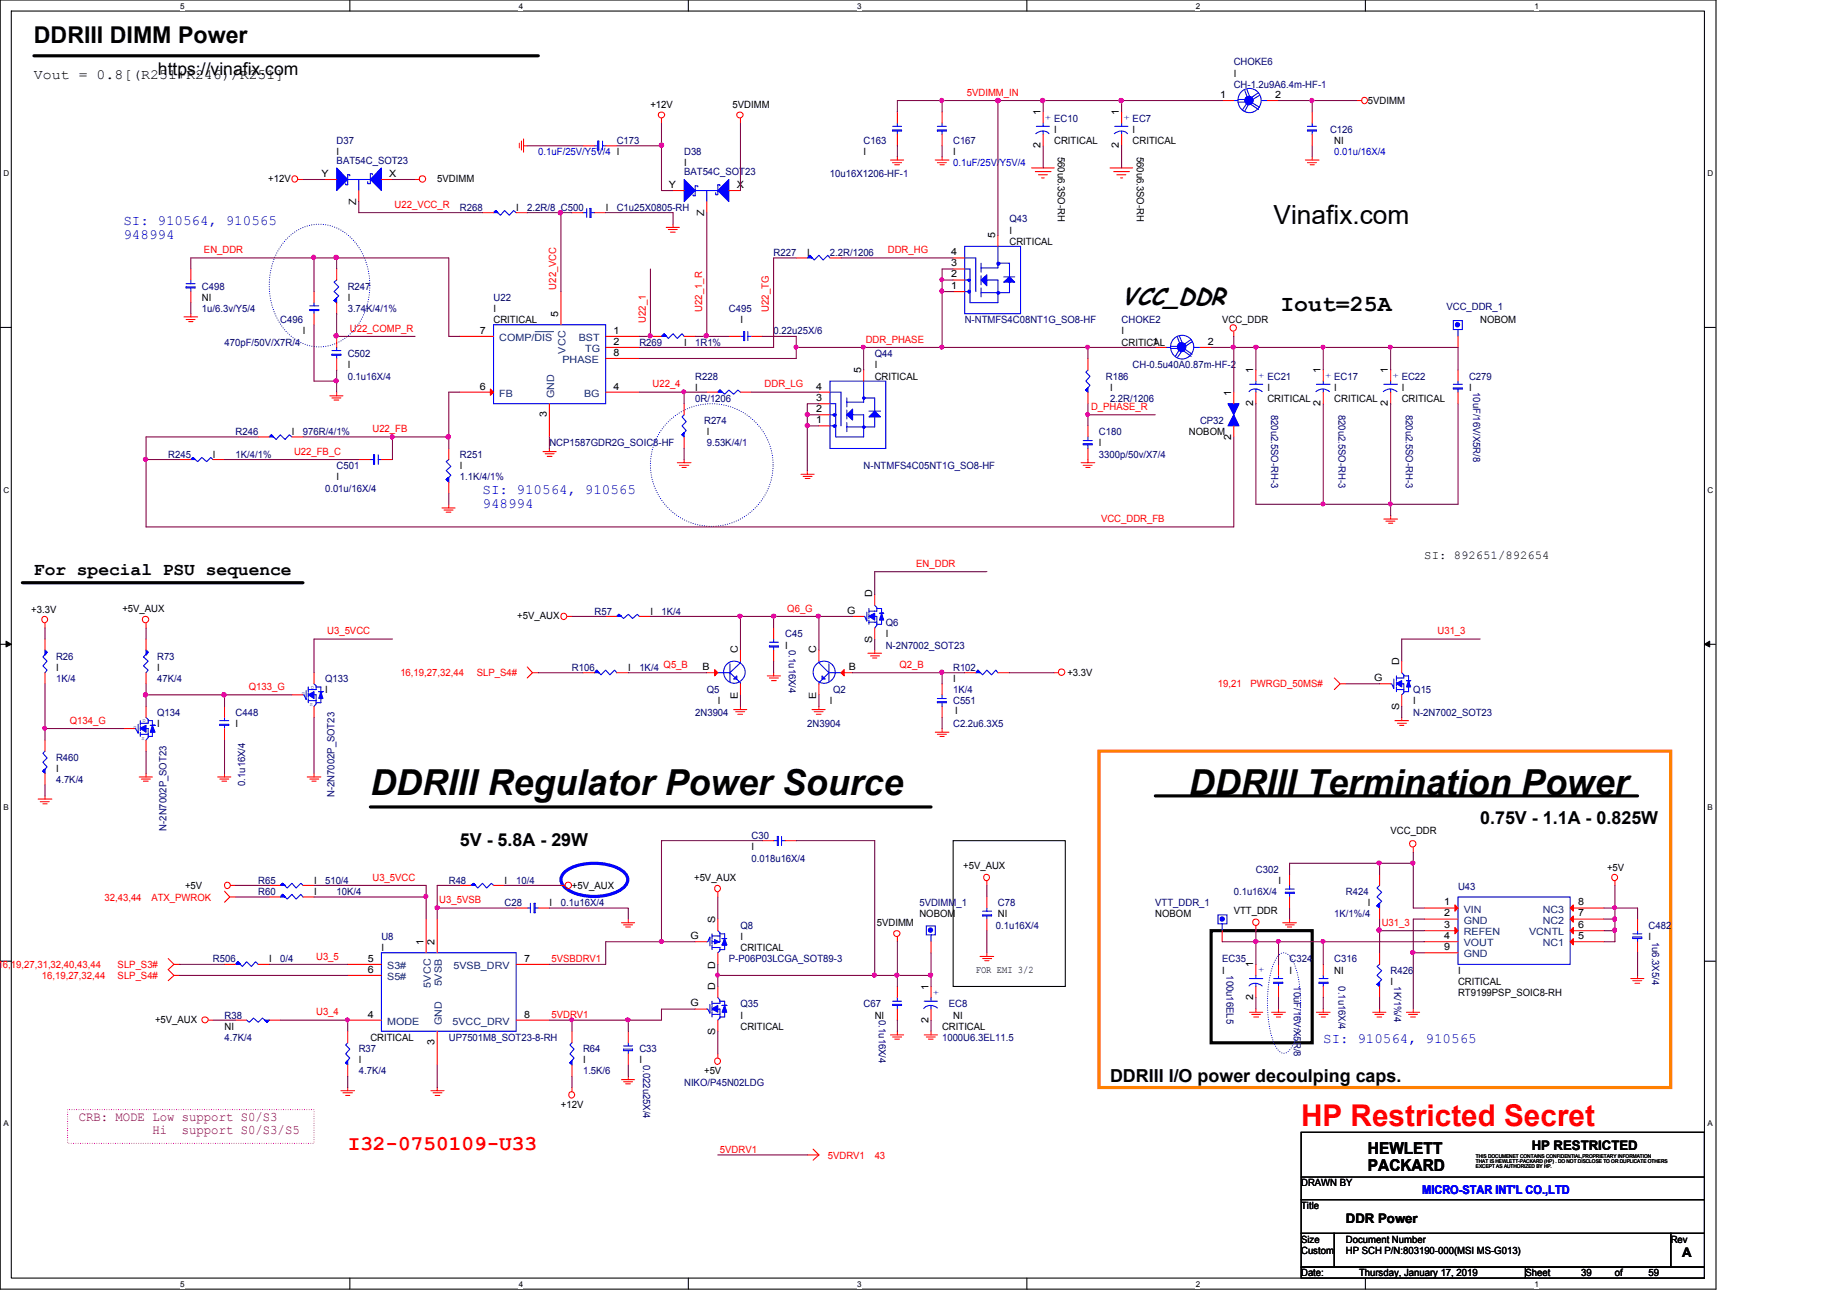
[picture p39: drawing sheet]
<svg xmlns="http://www.w3.org/2000/svg" width="297mm" height="210mm" viewBox="0 0 297 210" stroke-linecap="round" stroke-linejoin="round" font-family="sans-serif">
<defs><g id="words">
<g font-size="5.8">
<text x="59.6" y="127.8">DDRIII Regulator Power Source</text>
<text x="191.2" y="127.8">DDRIII Termination Power</text>
</g>
<text font-size="4.8" fill="#f00" x="209.3" y="181.2">HP Restricted Secret</text>
<text font-size="4.2" x="204.8" y="36">Vinafix.com</text>
<text font-size="3.9" x="180.4" y="49.1">VCC_DDR</text>
<g font-size="3.7">
<text x="5.5" y="6.9">DDRIII DIMM Power</text>
<text x="205.9" y="50.1">Iout=25A</text>
</g>
<text font-size="3.4" fill="#f00" x="55.9" y="185">I32-0750109-U33</text>
<g font-size="2.9">
<text x="5.5" y="92.5">For special PSU sequence</text>
<text x="74" y="136.1">5V - 5.8A - 29W</text>
<text x="238" y="132.5">0.75V - 1.1A - 0.825W</text>
<text x="178.5" y="174">DDRIII I/O power decoulping caps.</text>
</g>
<text font-size="2.8" x="25.4" y="12.1">https://vinafix.com</text>
<g font-size="2.6">
<text x="220" y="185.7">HEWLETT</text>
<text x="220" y="188.4">PACKARD</text>
</g>
<text font-size="2.3" x="5.5" y="12.8">Vout = 0.8[(R251+R246)/R251]</text>
<g font-size="2.3" fill="#00f">
<text x="19.9" y="36.2">SI: 910564, 910565</text>
<text x="19.9" y="38.4">948994</text>
<text x="77.6" y="79.5">SI: 910564, 910565</text>
<text x="77.6" y="81.8">948994</text>
<text x="212.8" y="167.8">SI: 910564, 910565</text>
</g>
<g font-size="2.1" fill="#800040">
<text x="12.7" y="180.3">CRB: MODE Low support S0/S3</text>
<text x="24.5" y="182.5">Hi</text>
<text x="29.2" y="182.5">support S0/S3/S5</text>
</g>
<g font-size="2.1">
<text x="246.3" y="184.9">HP RESTRICTED</text>
<text x="216.4" y="196.8">DDR Power</text>
<text x="270.5" y="202.2">A</text>
</g>
<text font-size="1.9" x="229.1" y="89.9">SI: 892651/892654</text>
<text font-size="1.9" fill="#00f" x="228.7" y="192.1">MICRO-STAR INT'L CO.,LTD</text>
<g font-size="1.6" fill="#000080">
<text x="198.4" y="10.5">CHOKE6</text>
<text x="198.4" y="14.1">CH-1.2u9A6.4m-HF-1</text>
<text x="54.1" y="23.1">D37</text>
<text x="99.2" y="23.1">C173</text>
<text x="138.9" y="23.1">C163</text>
<text x="153.3" y="23.1">C167</text>
<text x="169.5" y="19.6">EC10</text>
<text x="182.2" y="19.6">EC7</text>
<text x="213.9" y="21.3">C126</text>
<text x="54.1" y="26.4">BAT54C_SOT23</text>
<text x="110" y="25">D38</text>
<text x="110" y="28.2">BAT54C_SOT23</text>
<text x="133.5" y="28.5">10u16X1206-HF-1</text>
<text x="74" y="34">R268</text>
<text x="84.8" y="34">2.2R/8 C500</text>
<text x="99.2" y="34">C1u25X0805-RH</text>
<text x="162.3" y="35.7">Q43</text>
<text x="124.4" y="41.1">R227</text>
<text x="133.5" y="41.1">2.2R/1206</text>
<text x="32.5" y="46.6">C498</text>
<text x="55.9" y="46.6">R247</text>
<text x="32.5" y="50.2">1u/6.3v/Y5/4</text>
<text x="45.1" y="52">C496</text>
<text x="55.9" y="50.2">3.74K/4/1%</text>
<text x="79.4" y="48.4">U22</text>
<text x="117.2" y="50.2">C495</text>
<text x="124.4" y="53.8">0.22u25X/6</text>
<text x="155.1" y="52">N-NTMFS4C08NT1G_SO8-HF</text>
<text x="180.4" y="52">CHOKE2</text>
<text x="232.6" y="49.9">VCC_DDR_1</text>
<text x="36.1" y="55.6">470pF/50V/X7R/4</text>
<text x="55.9" y="57.4">C502</text>
<text x="102.8" y="55.6">R269</text>
<text x="111.8" y="55.6">1R1%</text>
<text x="140.7" y="57.4">Q44</text>
<text x="182.2" y="59.2">CH-0.5u40A0.87m-HF-2</text>
<text x="55.9" y="61">0.1u16X/4</text>
<text x="111.8" y="61">R228</text>
<text x="111.8" y="64.6">0R/1206</text>
<text x="177.8" y="61">R186</text>
<text x="178.5" y="64.6">2.2R/1206</text>
<text x="203.8" y="61">EC21</text>
<text x="214.6" y="61">EC17</text>
<text x="225.4" y="61">EC22</text>
<text x="236.3" y="61">C279</text>
<text x="236.9" y="63.1" transform="rotate(90 236.9 63.1)">10uF/16V/X5R/8</text>
<text x="37.9" y="70">R246</text>
<text x="48.7" y="70">976R/4/1%</text>
<text x="88.3" y="71.8">NCP1587GDR2G_SOIC8-HF</text>
<text x="113.2" y="68.2">R274</text>
<text x="113.7" y="71.8">9.53K/4/1</text>
<text x="176.7" y="70">C180</text>
<text x="193" y="68.2">CP32</text>
<text x="204.4" y="66.7" transform="rotate(90 204.4 66.7)">820u2.5SO-RH-3</text>
<text x="215.3" y="66.7" transform="rotate(90 215.3 66.7)">820u2.5SO-RH-3</text>
<text x="226.1" y="66.7" transform="rotate(90 226.1 66.7)">820u2.5SO-RH-3</text>
<text x="27" y="73.7">R245</text>
<text x="37.9" y="73.7">1K/4/1%</text>
<text x="54.1" y="75.4">C501</text>
<text x="74" y="73.7">R251</text>
<text x="74" y="77.2">1.1K/4/1%</text>
<text x="138.9" y="75.4">N-NTMFS4C05NT1G_SO8-HF</text>
<text x="176.7" y="73.7">3300p/50v/X7/4</text>
<text x="52.3" y="79.1">0.01u/16X/4</text>
<text x="95.6" y="98.9">R57</text>
<text x="106.4" y="98.9">1K/4</text>
<text x="142.4" y="100.7">Q6</text>
<text x="9" y="106.1">R26</text>
<text x="25.3" y="106.1">R73</text>
<text x="92" y="107.9">R106</text>
<text x="102.8" y="107.9">1K/4</text>
<text x="126.3" y="102.5">C45</text>
<text x="126.9" y="104.6" transform="rotate(90 126.9 104.6)">0.1u16X/4</text>
<text x="142.4" y="104.3">N-2N7002_SOT23</text>
<text x="153.3" y="107.9">R102</text>
<text x="9" y="109.7">1K/4</text>
<text x="25.3" y="109.7">47K/4</text>
<text x="52.3" y="109.7">Q133</text>
<text x="113.7" y="111.5">Q5</text>
<text x="134" y="111.5">Q2</text>
<text x="153.3" y="113.3">C551</text>
<text x="153.3" y="111.5">1K/4</text>
<text x="227.3" y="111.5">Q15</text>
<text x="25.3" y="115.1">Q134</text>
<text x="37.9" y="115.1">C448</text>
<text x="111.8" y="115.1">2N3904</text>
<text x="129.8" y="116.9">2N3904</text>
<text x="153.3" y="116.9">C2.2u6.3X5</text>
<text x="227.3" y="115.1">N-2N7002_SOT23</text>
<text x="9" y="122.3">R460</text>
<text x="9" y="125.9">4.7K/4</text>
<text x="39.4" y="126.4" transform="rotate(-90 39.4 126.4)">0.1u16X/4</text>
<text x="53.8" y="128.2" transform="rotate(-90 53.8 128.2)">N-2N7002P_SOT23</text>
<text x="26.8" y="133.6" transform="rotate(-90 26.8 133.6)">N-2N7002P_SOT23</text>
<text x="120.9" y="135">C30</text>
<text x="41.5" y="143.9">R60</text>
<text x="41.5" y="142.2">R65</text>
<text x="52.3" y="142.2">510/4</text>
<text x="54.1" y="143.9">10K/4</text>
<text x="72.2" y="142.2">R48</text>
<text x="83" y="142.2">10/4</text>
<text x="120.9" y="138.6">0.018u16X/4</text>
<text x="198.4" y="143.9">0.1u16X/4</text>
<text x="202" y="140.4">C302</text>
<text x="216.4" y="143.9">R424</text>
<text x="234.5" y="143.1">U43</text>
<text x="81.1" y="145.8">C28</text>
<text x="90.2" y="145.8">0.1u16X/4</text>
<text x="119.1" y="149.4">Q8</text>
<text x="147.9" y="145.8">5VDIMM_1</text>
<text x="160.1" y="149.4">0.1u16X/4</text>
<text x="160.5" y="145.8">C78</text>
<text x="185.8" y="145.8">VTT_DDR_1</text>
<text x="214.6" y="147.6">1K/1%/4</text>
<text x="265.1" y="149.4">C482</text>
<text x="34.2" y="154.8">R506</text>
<text x="45.1" y="154.8">0/4</text>
<text x="61.3" y="151.2">U8</text>
<text x="117.2" y="154.8">P-P06P03LCGA_SOT89-3</text>
<text x="196.6" y="154.8">EC35</text>
<text x="207.4" y="154.8">C324</text>
<text x="214.6" y="154.8">C316</text>
<text x="265.7" y="151.5" transform="rotate(90 265.7 151.5)">1u6.3X5/4</text>
<text x="119.1" y="162">Q35</text>
<text x="138.9" y="162">C67</text>
<text x="152.6" y="162">EC8</text>
<text x="197.2" y="156.9" transform="rotate(90 197.2 156.9)">100u16EL5</text>
<text x="208.1" y="158.7" transform="rotate(90 208.1 158.7)">10uF/16V/X5R/8</text>
<text x="215.3" y="158.7" transform="rotate(90 215.3 158.7)">0.1u16X/4</text>
<text x="223.6" y="156.6">R426</text>
<text x="224.2" y="158.7" transform="rotate(90 224.2 158.7)">1K/1%/4</text>
<text x="36.1" y="163.8">R38</text>
<text x="36.1" y="167.4">4.7K/4</text>
<text x="72.2" y="167.4">UP7501M8_SOT23-8-RH</text>
<text x="141.3" y="164.1" transform="rotate(90 141.3 164.1)">0.1u16X/4</text>
<text x="151.5" y="167.4">1000U6.3EL11.5</text>
<text x="57.7" y="169.2">R37</text>
<text x="57.7" y="172.8">4.7K/4</text>
<text x="93.8" y="169.2">R64</text>
<text x="93.8" y="172.8">1.5K/6</text>
<text x="102.8" y="169.2">C33</text>
<text x="103.4" y="171.3" transform="rotate(90 103.4 171.3)">0.022u25X/4</text>
<text x="110" y="174.7">NIKO/P45N02LDG</text>
</g>
<g font-size="1.6">
<text x="104.6" y="17.4">+12V</text>
<text x="117.8" y="17.4">5VDIMM</text>
<text x="196.2" y="15.7">1</text>
<text x="198.4" y="12.4">I</text>
<text x="205.1" y="15.7">2</text>
<text x="220" y="16.7">5VDIMM</text>
<text x="167.3" y="23.8" transform="rotate(-90 167.3 23.8)">2</text>
<text x="167.3" y="18.5" transform="rotate(-90 167.3 18.5)">1</text>
<text x="169.5" y="21.3">I</text>
<text x="169.5" y="23.1">CRITICAL</text>
<text x="180" y="23.8" transform="rotate(-90 180 23.8)">2</text>
<text x="180" y="18.5" transform="rotate(-90 180 18.5)">1</text>
<text x="182.2" y="21.3">I</text>
<text x="182.2" y="23.1">CRITICAL</text>
<text x="214.6" y="23.1">NI</text>
<text x="43.1" y="29.3">+12V</text>
<text x="51.7" y="28.4">Y</text>
<text x="54.1" y="25">I</text>
<text x="62.6" y="28.4">X</text>
<text x="70.3" y="29.3">5VDIMM</text>
<text x="110" y="26.8">I</text>
<text x="138.9" y="25">I</text>
<text x="153.3" y="25">I</text>
<text x="170.1" y="25.2" transform="rotate(90 170.1 25.2)">560u6.3SO-RH</text>
<text x="182.8" y="25.2" transform="rotate(90 182.8 25.2)">560u6.3SO-RH</text>
<text x="57.3" y="32.9" transform="rotate(-90 57.3 32.9)">Z</text>
<text x="83" y="34">I</text>
<text x="97.4" y="34">I</text>
<text x="107.6" y="30.2">Y</text>
<text x="113.2" y="34.7" transform="rotate(-90 113.2 34.7)">Z</text>
<text x="118.5" y="30.2">X</text>
<text x="129.8" y="41.1">I</text>
<text x="152.9" y="41.1">4</text>
<text x="160.1" y="38.4" transform="rotate(-90 160.1 38.4)">5</text>
<text x="162.3" y="37.6">I</text>
<text x="162.3" y="39.4">CRITICAL</text>
<text x="152.9" y="44.6">2</text>
<text x="152.9" y="42.8">3</text>
<text x="152.9" y="46.5">1</text>
<text x="32.5" y="48.4">NI</text>
<text x="48.7" y="53.8">I</text>
<text x="55.9" y="48.4">I</text>
<text x="77.2" y="53.7">7</text>
<text x="79.4" y="50.2">I</text>
<text x="79.4" y="52">CRITICAL</text>
<text x="89.8" y="51" transform="rotate(-90 89.8 51)">5</text>
<text x="98.7" y="53.7">1</text>
<text x="119.1" y="52">I</text>
<text x="180.4" y="53.8">I</text>
<text x="196.6" y="52">VCC_DDR</text>
<text x="238" y="52">NOBOM</text>
<text x="55.9" y="59.2">I</text>
<text x="98.7" y="57.2">8</text>
<text x="98.7" y="55.5">2</text>
<text x="110" y="55.6">I</text>
<text x="140.7" y="59.2">I</text>
<text x="180.4" y="55.6">CRITICAL</text>
<text x="185.4" y="55.5">1</text>
<text x="194.3" y="55.5">2</text>
<text x="77.2" y="62.7">6</text>
<text x="98.7" y="62.7">4</text>
<text x="111.8" y="62.8">I</text>
<text x="131.3" y="64.5">3</text>
<text x="131.3" y="62.7">4</text>
<text x="138.5" y="60" transform="rotate(-90 138.5 60)">5</text>
<text x="140.7" y="61">CRITICAL</text>
<text x="178.5" y="62.8">I</text>
<text x="198" y="63.7" transform="rotate(-90 198 63.7)">1</text>
<text x="201.5" y="65.3" transform="rotate(-90 201.5 65.3)">2</text>
<text x="201.5" y="60" transform="rotate(-90 201.5 60)">1</text>
<text x="203.8" y="62.8">I</text>
<text x="203.8" y="64.6">CRITICAL</text>
<text x="212.4" y="65.3" transform="rotate(-90 212.4 65.3)">2</text>
<text x="212.4" y="60" transform="rotate(-90 212.4 60)">1</text>
<text x="214.6" y="62.8">I</text>
<text x="214.6" y="64.6">CRITICAL</text>
<text x="223.2" y="65.3" transform="rotate(-90 223.2 65.3)">2</text>
<text x="223.2" y="60" transform="rotate(-90 223.2 60)">1</text>
<text x="225.4" y="62.8">I</text>
<text x="225.4" y="64.6">CRITICAL</text>
<text x="236.3" y="62.8">I</text>
<text x="46.9" y="70">I</text>
<text x="87.9" y="67.1" transform="rotate(-90 87.9 67.1)">3</text>
<text x="113.7" y="70">I</text>
<text x="131.3" y="66.3">2</text>
<text x="131.3" y="68.1">1</text>
<text x="176.7" y="71.8">I</text>
<text x="191.2" y="70">NOBOM</text>
<text x="198" y="70.7" transform="rotate(-90 198 70.7)">2</text>
<text x="34.2" y="73.7">I</text>
<text x="54.1" y="77.2">I</text>
<text x="74" y="75.4">I</text>
<text x="5" y="98.6">+3.3V</text>
<text x="19.7" y="98.4">+5V_AUX</text>
<text x="83.2" y="99.6">+5V_AUX</text>
<text x="104.6" y="98.9">I</text>
<text x="136.3" y="98.7">G</text>
<text x="140.2" y="96.1" transform="rotate(-90 140.2 96.1)">D</text>
<text x="9" y="107.9">I</text>
<text x="25.3" y="107.9">I</text>
<text x="101" y="107.9">I</text>
<text x="113" y="107.8">B</text>
<text x="118.7" y="105.1" transform="rotate(-90 118.7 105.1)">C</text>
<text x="126.3" y="104.3">I</text>
<text x="131.3" y="105.1" transform="rotate(-90 131.3 105.1)">C</text>
<text x="136.5" y="107.8">B</text>
<text x="140.2" y="103.5" transform="rotate(-90 140.2 103.5)">S</text>
<text x="142.4" y="102.5">I</text>
<text x="225" y="106.9" transform="rotate(-90 225 106.9)">D</text>
<text x="52.3" y="111.5">I</text>
<text x="115.4" y="113.3">I</text>
<text x="118.7" y="112.4" transform="rotate(-90 118.7 112.4)">E</text>
<text x="131.3" y="112.4" transform="rotate(-90 131.3 112.4)">E</text>
<text x="133.5" y="113.3">I</text>
<text x="153.3" y="109.7">I</text>
<text x="171.7" y="108.8">+3.3V</text>
<text x="221" y="109.6">G</text>
<text x="227.3" y="113.3">I</text>
<text x="25.3" y="116.9">I</text>
<text x="37.9" y="116.9">I</text>
<text x="153.6" y="114.9">I</text>
<text x="225" y="114.2" transform="rotate(-90 225 114.2)">S</text>
<text x="9" y="124.1">I</text>
<text x="120.9" y="136.7">I</text>
<text x="223.6" y="134.2">VCC_DDR</text>
<text x="29.8" y="142.9">+5V</text>
<text x="50.5" y="143.9">I</text>
<text x="50.5" y="142.2">I</text>
<text x="81.1" y="142.2">I</text>
<text x="92" y="142.9">+5V_AUX</text>
<text x="111.6" y="141.6">+5V_AUX</text>
<text x="154.9" y="139.8">+5V_AUX</text>
<text x="205.6" y="142.2">I</text>
<text x="258.4" y="140">+5V</text>
<text x="88.3" y="145.8">I</text>
<text x="115" y="148.4" transform="rotate(-90 115 148.4)">S</text>
<text x="141" y="149">5VDIMM</text>
<text x="147.9" y="147.6">NOBOM</text>
<text x="160.5" y="147.6">NI</text>
<text x="185.8" y="147.6">NOBOM</text>
<text x="198.4" y="147.1">VTT_DDR</text>
<text x="220" y="145.8">I</text>
<text x="232.3" y="145.6">1</text>
<text x="232.3" y="149.3">3</text>
<text x="232.3" y="147.4">2</text>
<text x="253.8" y="149.3">6</text>
<text x="253.8" y="147.4">7</text>
<text x="253.8" y="145.6">8</text>
<text x="43.3" y="154.8">I</text>
<text x="59.1" y="154.7">5</text>
<text x="61.3" y="153">I</text>
<text x="68.1" y="152" transform="rotate(-90 68.1 152)">1</text>
<text x="69.9" y="152" transform="rotate(-90 69.9 152)">2</text>
<text x="84.3" y="154.7">7</text>
<text x="111" y="151">G</text>
<text x="115" y="155.8" transform="rotate(-90 115 155.8)">D</text>
<text x="119.1" y="151.2">I</text>
<text x="119.1" y="153">CRITICAL</text>
<text x="201.5" y="155.6" transform="rotate(-90 201.5 155.6)">1</text>
<text x="232.3" y="151">4</text>
<text x="232.3" y="152.8">9</text>
<text x="253.8" y="151">5</text>
<text x="265.1" y="151.2">I</text>
<text x="59.1" y="156.5">6</text>
<text x="111" y="161.9">G</text>
<text x="115" y="159.2" transform="rotate(-90 115 159.2)">D</text>
<text x="149.3" y="159.2" transform="rotate(-90 149.3 159.2)">1</text>
<text x="156.9" y="156.5">FOR EMI 3/2</text>
<text x="196.6" y="156.6">I</text>
<text x="201.5" y="160.9" transform="rotate(-90 201.5 160.9)">2</text>
<text x="207.4" y="156.6">I</text>
<text x="214.6" y="156.6">NI</text>
<text x="223.6" y="158.4">I</text>
<text x="234.5" y="160.2">RT9199PSP_SOIC8-RH</text>
<text x="234.5" y="156.6">I</text>
<text x="234.5" y="158.4">CRITICAL</text>
<text x="24.9" y="164.5">+5V_AUX</text>
<text x="36.1" y="165.6">NI</text>
<text x="59.1" y="163.7">4</text>
<text x="59.6" y="167.4">CRITICAL</text>
<text x="84.3" y="163.7">8</text>
<text x="115" y="166.5" transform="rotate(-90 115 166.5)">S</text>
<text x="119.1" y="163.8">I</text>
<text x="119.1" y="165.6">CRITICAL</text>
<text x="140.7" y="163.8">NI</text>
<text x="149.3" y="164.5" transform="rotate(-90 149.3 164.5)">2</text>
<text x="151.5" y="165.6">CRITICAL</text>
<text x="153.3" y="163.8">NI</text>
<text x="57.7" y="171">I</text>
<text x="69.9" y="168.1" transform="rotate(-90 69.9 168.1)">3</text>
<text x="93.8" y="171">I</text>
<text x="102.8" y="171">I</text>
<text x="113.2" y="172.8">+5V</text>
<text x="90.2" y="178.2">+12V</text>
<text x="209.3" y="190.8">DRAWN BY</text>
<text x="209.3" y="194.5">Title</text>
<text x="209.3" y="199.9">Size</text>
<text x="209.3" y="201.7">Custom</text>
<text x="216.4" y="199.9">Document Number</text>
<text x="216.4" y="201.7">HP SCH P/N:803190-000(MSI MS-G013)</text>
<text x="268.7" y="199.9">Rev</text>
<text x="209.3" y="205.3">Date:</text>
<text x="218.6" y="205.3">Thursday, January 17, 2019</text>
<text x="245.3" y="205.3">Sheet</text>
<text x="254.3" y="205.3">39</text>
<text x="259.7" y="205.3">of</text>
<text x="265.1" y="205.3">59</text>
</g>
<g font-size="1.6" fill="#f00">
<text x="155.5" y="15.4">5VDIMM_IN</text>
<text x="63.5" y="33.4">U22_VCC_R</text>
<text x="32.8" y="40.7">EN_DDR</text>
<text x="142.8" y="40.7">DDR_HG</text>
<text x="89.4" y="46.6" transform="rotate(-90 89.4 46.6)">U22_VCC</text>
<text x="56.3" y="53.3">U22_COMP_R</text>
<text x="103.8" y="51.9" transform="rotate(-90 103.8 51.9)">U22_1</text>
<text x="112.9" y="50.1" transform="rotate(-90 112.9 50.1)">U22_1_R</text>
<text x="123.7" y="50.1" transform="rotate(-90 123.7 50.1)">U22_TG</text>
<text x="139.2" y="55.1">DDR_PHASE</text>
<text x="104.9" y="62.3">U22_4</text>
<text x="123" y="62.3">DDR_LG</text>
<text x="175.5" y="66">D_PHASE_R</text>
<text x="59.9" y="69.5">U22_FB</text>
<text x="47.3" y="73.2">U22_FB_C</text>
<text x="177.1" y="84">VCC_DDR_FB</text>
<text x="147.4" y="91.2">EN_DDR</text>
<text x="126.6" y="98.4">Q6_G</text>
<text x="52.6" y="102">U3_5VCC</text>
<text x="106.7" y="107.4">Q5_B</text>
<text x="144.6" y="107.4">Q2_B</text>
<text x="231.2" y="102">U31_3</text>
<text x="40" y="111">Q133_G</text>
<text x="64.4" y="108.8">16,19,27,32,44</text>
<text x="76.7" y="108.8">SLP_S4#</text>
<text x="195.9" y="110.6">19,21</text>
<text x="201.1" y="110.6">PWRGD_50MS#</text>
<text x="11.2" y="116.4">Q134_G</text>
<text x="59.9" y="141.6">U3_5VCC</text>
<text x="16.8" y="144.9">32,43,44</text>
<text x="24.3" y="144.9">ATX_PWROK</text>
<text x="70.7" y="145.3">U3_5VSB</text>
<text x="222.2" y="148.9">U31_3</text>
<text x="-.4" y="155.7">16,19,27,31,32,40,43,44</text>
<text x="18.9" y="155.7">SLP_S3#</text>
<text x="50.8" y="154.3">U3_5</text>
<text x="88.7" y="154.8">5VSBDRV1</text>
<text x="6.7" y="157.5">16,19,27,32,44</text>
<text x="18.9" y="157.5">SLP_S4#</text>
<text x="50.8" y="163.3">U3_4</text>
<text x="88.7" y="163.7">5VDRV1</text>
<text x="115.8" y="185.4">5VDRV1</text>
<text x="133.1" y="186.4">5VDRV1</text>
<text x="140.7" y="186.4">43</text>
</g>
<g font-size="1.6" fill="#00f">
<text x="168.1" y="18.5" transform="rotate(90 168.1 18.5)">+</text>
<text x="180.7" y="18.5" transform="rotate(90 180.7 18.5)">+</text>
<text x="86.6" y="25">0.1uF/25V/Y5V/4 I</text>
<text x="153.3" y="26.8">0.1uF/25V/Y5V/4</text>
<text x="214.6" y="25">0.01u/16X/4</text>
<text x="202.4" y="60" transform="rotate(90 202.4 60)">+</text>
<text x="213.1" y="60" transform="rotate(90 213.1 60)">+</text>
<text x="224" y="60" transform="rotate(90 224 60)">+</text>
<text x="202.4" y="155.6" transform="rotate(90 202.4 155.6)">+</text>
<text x="150.1" y="159.2" transform="rotate(90 150.1 159.2)">+</text>
</g>
<g font-size="1.6" fill="#004080">
<text x="80.3" y="54.9">COMP/DIS</text>
<text x="90.5" y="58.4">PHASE</text>
<text x="91" y="56.9" transform="rotate(-90 91 56.9)">VCC</text>
<text x="93.1" y="54.9">BST</text>
<text x="94.1" y="56.6">TG</text>
<text x="80.3" y="63.8">FB</text>
<text x="89.1" y="64" transform="rotate(-90 89.1 64)">GND</text>
<text x="93.9" y="63.8">BG</text>
<text x="235.4" y="146.8">VIN</text>
<text x="235.4" y="148.6">GND</text>
<text x="248.1" y="148.6">NC2</text>
<text x="248.1" y="146.8">NC3</text>
<text x="62.3" y="155.9">S3#</text>
<text x="72.9" y="155.9">5VSB_DRV</text>
<text x="235.4" y="150.5">REFEN</text>
<text x="235.4" y="152.2">VOUT</text>
<text x="235.4" y="154">GND</text>
<text x="245.9" y="150.5">VCNTL</text>
<text x="248.1" y="152.2">NC1</text>
<text x="62.3" y="157.6">S5#</text>
<text x="69.3" y="158.8" transform="rotate(-90 69.3 158.8)">5VCC</text>
<text x="71.1" y="158.7" transform="rotate(-90 71.1 158.7)">5VSB</text>
<text x="62.3" y="164.8">MODE</text>
<text x="71.1" y="164.9" transform="rotate(-90 71.1 164.9)">GND</text>
<text x="72.8" y="164.8">5VCC_DRV</text>
</g>
<g font-size="1.3">
<text x="29" y="1.4">5</text>
<text x="83.4" y="1.4">4</text>
<text x="137.9" y="1.4">3</text>
<text x="192.3" y="1.4">2</text>
<text x="246.8" y="1.4">1</text>
<text x=".5" y="28.4">D</text>
<text x="274.6" y="28.4">D</text>
<text x=".5" y="79.2">C</text>
<text x="274.6" y="79.2">C</text>
<text x=".5" y="130.2">B</text>
<text x="274.6" y="130.2">B</text>
<text x=".5" y="181.2">A</text>
<text x="274.6" y="181.2">A</text>
<text x="29" y="207">5</text>
<text x="83.4" y="207">4</text>
<text x="137.9" y="207">3</text>
<text x="192.3" y="207">2</text>
<text x="246.8" y="207">1</text>
</g>
<g font-size=".8" fill="#00f">
<text x="48.6" y="111.8">G</text>
<text x="49.8" y="113.6">S</text>
<text x="50" y="110.7">D</text>
<text x="21.5" y="117.3">G</text>
<text x="22.7" y="119">S</text>
<text x="22.9" y="116.2">D</text>
</g>
<g font-size=".8">
<text x="237.4" y="186.2">THIS DOCUMENET CONTAINS CONFIDENTIAL,PROPRIETARY INFORMATION</text>
<text x="237.4" y="187">THAT IS HEWLETT-PACKARD (HP) ... DO NOT DISCLOSE TO OR DUPLICATE OTHERS</text>
<text x="237.4" y="187.9">EXCEPT AS AUTHORIZED BY HP.</text>
<text x="237.4" y="187">THAT IS HEWLETT-PACKARD (HP)</text>
<text x="250.6" y="187">DO NOT DISCLOSE TO OR DUPLICATE OTHERS</text>
</g>
</g></defs>
<path d="M0 0h276v207.4h-276zM1.8 1.8h272.3v203.8h-272.3z" fill="none" stroke="#000" stroke-width=".17"/>
<g fill="#fff">
<path d="M29 .3h.7v1.4h-.7z"/>
<path d="M29 205.8h.7v1.5h-.7z"/>
</g>
<path d="M56.3 0v1.8M56.3 205.6v1.8" fill="none" stroke="#000" stroke-width=".17"/>
<g fill="#fff">
<path d="M83.4 .3h.7v1.4h-.7z"/>
<path d="M83.4 205.8h.7v1.5h-.7z"/>
</g>
<path d="M110.7 0v1.8M110.7 205.6v1.8" fill="none" stroke="#000" stroke-width=".17"/>
<g fill="#fff">
<path d="M137.9 .3h.7v1.4h-.7z"/>
<path d="M137.9 205.8h.7v1.5h-.7z"/>
</g>
<path d="M165.1 0v1.8M165.1 205.6v1.8" fill="none" stroke="#000" stroke-width=".17"/>
<g fill="#fff">
<path d="M192.3 .3h.7v1.4h-.7z"/>
<path d="M192.3 205.8h.7v1.5h-.7z"/>
</g>
<path d="M219.6 0v1.8M219.6 205.6v1.8" fill="none" stroke="#000" stroke-width=".17"/>
<g fill="#fff">
<path d="M246.8 .3h.6v1.4h-.6z"/>
<path d="M246.8 205.8h.6v1.5h-.6z"/>
<path d="M.5 27.2h1v1.4h-1z"/>
<path d="M274.6 27.2h1v1.4h-1z"/>
<path d="M.5 78.1h1v1.4h-1z"/>
<path d="M274.6 78.1h1v1.4h-1z"/>
</g>
<path d="M0 52.7h1.8M274.1 52.7h1.8" fill="none" stroke="#000" stroke-width=".17"/>
<g fill="#fff">
<path d="M.5 129h.9v1.5h-.9z"/>
<path d="M274.6 129h.9v1.5h-.9z"/>
</g>
<path d="M0 103.6h1.8M274.1 103.6h1.8" fill="none" stroke="#000" stroke-width=".17"/>
<path d="M1 103.1l.8 .5-.8 .5zM274.1 103.6l.9-.5v1z" fill="#000"/>
<path d="M1 103.1l.8 .5-.8 .5zM274.1 103.6l.9-.5v1z" fill="none" stroke="#000" stroke-width=".16"/>
<g fill="#fff">
<path d="M.5 180h.8v1.4h-.8z"/>
<path d="M274.6 180h.8v1.4h-.8z"/>
</g>
<path d="M153.3 135.2h18v23.5h-18zM0 154.6h1.8M274.1 154.6h1.8M209.3 182.1h64.8v10.9h-64.8zM209.3 193h64.8v5.4h-64.8zM209.3 198.4h5.3v5.4h-5.3zM209.3 189.3h64.8M214.6 198.4h54.1v5.4h-54.1zM268.7 198.4h5.4v5.4h-5.4zM209.3 203.8h36v1.8h-36zM245.3 203.8h28.8v1.8h-28.8z" fill="none" stroke="#000" stroke-width=".17"/>
<path d="M176.7 120.8h92v54.1h-92z" fill="none" stroke="#ff8000" stroke-width=".51"/>
<path d="M5.5 9h81.1M3.6 93.7h45.1M59.6 129.8h90.1M185.8 128h77.6M194.8 149.7h16.2v18h-16.2z" fill="none" stroke="#000" stroke-width=".51"/>
<path d="M90.6 140.5a6.8 6.8 0 0 1 4.9-1.6 7.1 7.1 0 0 1 5.1 1.7 1.5 1.5 0 0 1-.4 2.2 8.6 8.6 0 0 1-9.1 .2 1.64 1.64 0 0 1-.5-2.5z" fill="none" stroke="#00f" stroke-width=".51"/>
<path d="M10.9 178.5h39.6v5.4h-39.6z" fill="none" stroke="#f0f" stroke-width=".17" stroke-dasharray="0 .3"/>
<g fill="none" stroke="#00f" stroke-width=".17" stroke-dasharray="0 .3">
<path d="M46.4 38.1a7.1 7.1 0 0 1 10.7 .8 11.1 11.1 0 0 1-1.7 15.5 7 7 0 0 1-9.8-1.5 11.4 11.4 0 0 1 .8-14.8zM205.6 153.7a1.05 1.05 0 0 1 1.7 0 9.3 9.3 0 0 1 1.7 5 19 19 0 0 1-1 9.2 2.17 2.17 0 0 1-1.5 1.5 2.11 2.11 0 0 1-1.6-1.5 20.3 20.3 0 0 1 0-13.1z"/>
<circle cx="114.5" cy="74.8" r="9.9"/>
</g>
<g fill="none" stroke="#f00" stroke-width=".17">
<path d="M106.4 19.1v.7M119.1 19.1v.7M218.2 16.2h.8M48 28.9h.7M66.8 28.9h.6M83.5 23v.8M83.9 22.7v1.4M84.2 22.4v2.1M84.2 23.5h.6M92 34.2h1.8M95.6 34.2h1.8M107.1 36.6h2.2"/>
<path d="M107.5 36.9h1.4M107.8 37.3h.8M108.2 36.1v.5M143.2 25.7h2.1M143.6 26.2h1.4M143.9 26.5h.8M144.3 25.2v.5M150.4 25.7h2.2M150.7 26.2h1.5M151.2 26.5h.6M151.5 25.2v.5M165.9 27h3.6"/>
<path d="M166.5 27.6h2.5M167 28.1h1.4M167.5 28.6h.4M178.5 27h3.7M179.1 27.6h2.6M179.6 28.1h1.5M180.2 28.6h.4M209.9 25.7h2.2M210.3 26.2h1.4M210.7 26.5h.7M211 25.2v.5M29.6 51h2.2"/>
<path d="M29.9 51.4h1.5M30.4 51.7h.6M30.7 50.5v.5M198.4 53.3v.8M53 63.7h2.2M53.4 64h1.4M53.7 64.3h.8M54.1 63.1v.6M87.3 72.6h2.1M87.7 73h1.4M88 73.4h.8M88.3 72.1v.5"/>
<path d="M108.9 74.4h2.2M109.3 74.8h1.5M109.7 75.2h.7M110 73.9v.5M128.8 76.3h2.1M129.2 76.6h1.4M129.5 77h.8M129.8 75.7v.6M173.9 74.4h2.2M174.2 74.8h1.4M174.6 75.2h.7M175 73.9v.5"/>
<path d="M71.1 81.7h2.1M71.4 82h1.5M71.8 82.4h.7M72.2 81.1v.6M91.2 99.1h.8M222.5 83.5h2.2M222.9 83.8h1.4M223.3 84.2h.7M223.6 83v.5M7.2 100.2v.8M23.5 100.2v.8M84.8 107.3l.8 .9-.8 .9"/>
<path d="M85.6 108.2h1M118 114.1h2.1M118.3 114.5h1.5M118.7 114.9h.7M119.1 113.6v.5M123.4 108.7h2.1M123.7 109.1h1.5M124.1 109.5h.7M124.4 108.2v.5M130.6 114.1h2.1M130.9 114.5h1.5M131.3 114.9h.7"/>
<path d="M131.7 113.6v.5M139.6 105.1h2.2M140 105.5h1.4M140.3 105.8h.7M140.7 104.6v.5M150.4 117.8h2.2M150.7 118.1h1.5M151.2 118.5h.6M151.5 117.2v.6M169.5 108.2h.7M214.6 109.1l.9 .9-.9 .9M215.5 110h1"/>
<path d="M224.3 115.9h2.2M224.7 116.3h1.5M225.1 116.7h.7M225.4 115.4v.5M6.1 128.5h2.2M6.5 129h1.4M6.9 129.3h.7M7.2 128v.5M22.4 125h2.1M22.7 125.3h1.5M23.1 125.6h.7M23.5 124.4v.6"/>
<path d="M35 125h2.1M35.3 125.3h1.5M35.7 125.6h.7M36.1 124.4v.6M49.4 125h2.2M49.8 125.3h1.5M50.2 125.6h.6M50.5 124.4v.6M227.3 136.3v.8M27 154.2l1 .9-1 .9 1 .9-1 .8M28 156.9h.9M28 155.1h.9"/>
<path d="M36.1 143.3l.9 1-.9 .8M37 144.3h.9M37.1 142.4h.8M90.2 142.4h.7M99.9 148.4h2.2M100.3 148.8h1.4M100.6 149.1h.8M101 147.8v.6M115.4 143.5v.8M144.3 150.7v.8M157.6 153.8h2.2M158 154.2h1.5"/>
<path d="M158.4 154.5h.6M158.7 153.3v.5M158.7 141.7v.7M202 148.9v.8M206.3 148.4h2.2M206.7 148.8h1.5M207.1 149.1h.6M207.4 147.8v.6M259.7 141.7v.7M262.3 157.4h2.1M262.6 157.7h1.4M262.9 158.2h.8"/>
<path d="M263.4 156.9v.5M33.6 164.1h.6M54.8 175.4h2.2M55.2 175.8h1.5M55.6 176.2h.7M55.9 174.9v.5M69.3 175.4h2.1M69.6 175.8h1.5M70 176.2h.7M70.3 174.9v.5M92 174.9v.7M99.9 173.7h2.2"/>
<path d="M100.3 174h1.4M100.6 174.3h.8M101 173.1v.6M115.4 169.5v.7M143.2 166.5h2.1M143.6 166.8h1.4M143.9 167.1h.8M144.3 165.9v.6M148.6 166.5h2.1M149 166.8h1.4M149.3 167.1h.8M149.7 165.9v.6"/>
<path d="M201 162.8h2.1M201.3 163.2h1.4M201.6 163.6h.8M202 162.3v.5M204.5 162.8h2.2M204.9 163.2h1.4M205.3 163.6h.7M205.6 162.3v.5M211.7 162.8h2.2M212.1 163.2h1.5M212.5 163.6h.6M212.8 162.3v.5"/>
<path d="M220.8 162.8h2.1M221.1 163.2h1.4M221.4 163.6h.8M221.9 162.3v.5M226.2 162.8h2.1M226.5 163.2h1.5M226.9 163.6h.7M227.3 162.3v.5M129.8 185.8h1.9M130.8 184.8l.9 1M131.7 185.8l-.9 .8"/>
<circle cx="106.4" cy="18.5" r=".5"/>
<circle cx="119" cy="18.5" r=".5"/>
<circle cx="219.4" cy="16.2" r=".5"/>
<circle cx="47.4" cy="28.8" r=".5"/>
<circle cx="67.9" cy="28.8" r=".52"/>
<circle cx="198.3" cy="52.7" r=".52"/>
<circle cx="7.2" cy="99.6" r=".5"/>
<circle cx="23.4" cy="99.6" r=".52"/>
<circle cx="90.6" cy="99.1" r=".5"/>
<circle cx="170.7" cy="108.1" r=".52"/>
<circle cx="227.2" cy="135.7" r=".52"/>
<circle cx="36.5" cy="142.4" r=".5"/>
<circle cx="91.4" cy="142.4" r=".52"/>
<circle cx="115.4" cy="142.9" r=".5"/>
<circle cx="144.2" cy="150.1" r=".5"/>
<circle cx="158.6" cy="141.1" r=".5"/>
<circle cx="202" cy="148.3" r=".52"/>
<circle cx="259.6" cy="141.1" r=".5"/>
<circle cx="33" cy="164" r=".5"/>
<circle cx="91.9" cy="176.1" r=".5"/>
<circle cx="115.4" cy="170.7" r=".5"/>
</g>
<path d="M93.8 34.2h.6M94.4 33.5v1.5M94.9 33.5h.1v1.5h-.1zM95 34.2h.6M115.4 63.1l.4-.4 .7 .7 .7-.7 .8 .7 .7-.7 .4 .4" fill="none" stroke="#00f" stroke-width=".17"/>
<path d="M115.4 63.1l.4-.4 .3 .4-.3-.4 .3 .4z" fill-rule="evenodd" fill="#00f"/>
<path d="M115.4 63.1l.4-.4 .3 .4-.3-.4 .3 .4zM234.5 144.3h18v10.8h-18z" fill="none" stroke="#00f" stroke-width=".17"/>
<path d="M113.7 63.1h1.7M119.1 63.1h1.8" fill="none" stroke="#f00" stroke-width=".17"/>
<path d="M252.5 147.8l.5-.5v1z" fill="#f00"/>
<path d="M252.5 147.8l.5-.5v1zM252.5 147.8h5.4" fill="none" stroke="#f00" stroke-width=".17"/>
<path d="M252.5 151.5l.5-.5v1z" fill="#f00"/>
<path d="M252.5 151.5l.5-.5v1zM252.5 151.5h5.4" fill="none" stroke="#f00" stroke-width=".17"/>
<path d="M234 145.5l.5 .6-.5 .5z" fill="#f00"/>
<path d="M229.1 146.1h5.4M234 145.5l.5 .6-.5 .5z" fill="none" stroke="#f00" stroke-width=".17"/>
<path d="M252.5 146.1l.5-.6v1.1z" fill="#f00"/>
<path d="M252.5 146.1l.5-.6v1.1zM252.5 146.1h5.4" fill="none" stroke="#f00" stroke-width=".17"/>
<path d="M234 149.2l.5 .5-.5 .5z" fill="#f00"/>
<path d="M229.1 149.7h5.4M229.1 151.5h5.4M234 149.2l.5 .5-.5 .5z" fill="none" stroke="#f00" stroke-width=".17"/>
<path d="M252.5 149.7l.5-.5v1z" fill="#f00"/>
<path d="M117.2 54.1h1.9M120.9 54.1h1.7M229.1 147.8h5.4M229.1 153.3h5.4M252.5 149.7l.5-.5v1zM252.5 149.7h5.4" fill="none" stroke="#f00" stroke-width=".17"/>
<path d="M119.1 54.1h.5M119.6 53.3h.2v1.5h-.2zM120.3 53.3v1.5M120.3 54.1h.6" fill="none" stroke="#00f" stroke-width=".17"/>
<path d="M110 28.9l1.8 1.8-1.8 1.7z" fill="#00f"/>
<path d="M110 28.9l1.8 1.8-1.8 1.7z" fill="none" stroke="#00f" stroke-width=".17"/>
<path d="M117.2 28.9v3.5l-1.8-1.7z" fill="#00f"/>
<g fill="none" stroke="#00f" stroke-width=".17">
<path d="M111.8 30.7h3.6M112.2 30.1v-.2h-.4v1.6h-.3v-.2M113.7 30.7v1.7M115.8 29.9v-.2h-.4v1.6h-.3v-.3M117.2 28.9v3.5l-1.8-1.7zM59.6 73.9h.5M60.1 73.2h.1v1.5h-.1zM60.8 73.2v1.5M60.8 73.9h.5M115.4 108.2h2M117.4 106.8v2.8M118 109.2l.5-.5v.5z"/>
<path d="M119.1 106.3v.3l-1.7 1.6 1.7 1.6v.2M206.7 143.5h1.5v.2h-1.5zM206.7 143h1.5M207.4 143.7v.6M207.4 142.4v.6"/>
<circle cx="118.1" cy="108.1" r="1.76"/>
</g>
<path d="M108.2 30.7h1.8M113.7 32.4v1.8M117.2 30.7h1.9M57.7 73.9h1.9M61.3 73.9h1.8M207.4 144.3v1.8M207.4 140.6v1.8" fill="none" stroke="#f00" stroke-width=".17"/>
<path d="M114.9 107.7l.5 .5-.5 .5z" fill="#f00"/>
<path d="M113.7 108.2h1.7M114.9 107.7l.5 .5-.5 .5zM119.1 104.6v1.7M119.1 110v1.8" fill="none" stroke="#f00" stroke-width=".17"/>
<circle cx="196.5" cy="147.8" r=".35" fill="#00f"/>
<g fill="none" stroke="#00f" stroke-width=".17">
<path d="M54.1 45l-.4 .4 .8 .7-.8 .8 .8 .7-.8 .7 .4 .4M195.9 147.2h1.4v1.4h-1.4zM196.6 148.6v1.1"/>
<circle cx="196.5" cy="147.8" r=".35"/>
</g>
<path d="M196.6 149.7v1.8" fill="none" stroke="#f00" stroke-width=".17"/>
<path d="M53.7 48.3l.4-.4v.8l-.4-.4 .4-.4z" fill-rule="evenodd" fill="#00f"/>
<path d="M53.7 48.3l.4-.4v.8l-.4-.4 .4-.4z" fill="none" stroke="#00f" stroke-width=".17"/>
<path d="M54.1 48.7v1.8M54.1 43.3v1.7" fill="none" stroke="#f00" stroke-width=".17"/>
<path d="M198.4 66.7l.9 1.8h-1.8z" fill-rule="evenodd" fill="#00f"/>
<path d="M198.4 66.7l.9 1.8h-1.8z" fill="none" stroke="#00f" stroke-width=".17"/>
<path d="M197.5 64.9h1.8l-.9 1.8z" fill-rule="evenodd" fill="#00f"/>
<path d="M197.5 64.9h1.8l-.9 1.8zM211.6 63a1.64 1.64 0 0 1 2.2 0M211.7 61.8h2.2M212.8 62.6v.5M212.8 61.3v.5M95.6 108.2l.4-.4 .6 .7 .8-.7 .7 .7 .7-.7 .4 .4" fill="none" stroke="#00f" stroke-width=".17"/>
<path d="M212.8 59.5v1.8M198.4 63.1v1.8M198.4 68.5v1.8M212.8 63.1v1.8" fill="none" stroke="#f00" stroke-width=".17"/>
<path d="M96 107.8l.3 .4h-.7l.4-.4 .3 .4z" fill-rule="evenodd" fill="#00f"/>
<path d="M96 107.8l.3 .4h-.7l.4-.4 .3 .4zM45.1 144.3l.3-.4 .8 .7 .7-.7 .7 .7 .8-.7 .3 .4" fill="none" stroke="#00f" stroke-width=".17"/>
<path d="M93.8 108.2h1.8M99.2 108.2h1.8" fill="none" stroke="#f00" stroke-width=".17"/>
<path d="M45.4 143.9l.4 .4h-.7l.3-.4 .4 .4z" fill-rule="evenodd" fill="#00f"/>
<path d="M30.7 73.9l.3-.3 .8 .7 .7-.7 .7 .7 .7-.7 .3 .3M45.4 143.9l.4 .4h-.7l.3-.4 .4 .4z" fill="none" stroke="#00f" stroke-width=".17"/>
<path d="M43.3 144.3h1.8M48.7 144.3h1.8" fill="none" stroke="#f00" stroke-width=".17"/>
<path d="M31 73.6l.4 .3h-.7l.3-.3 .4 .3z" fill-rule="evenodd" fill="#00f"/>
<path d="M31 73.6l.4 .3h-.7l.3-.3 .4 .3z" fill="none" stroke="#00f" stroke-width=".17"/>
<path d="M28.9 73.9h1.8M34.2 73.9h1.9" fill="none" stroke="#f00" stroke-width=".17"/>
<circle cx="149.6" cy="149.6" r=".35" fill="#00f"/>
<g fill="none" stroke="#00f" stroke-width=".17">
<path d="M79.4 34.2l.3-.3 .8 .7 .7-.7 .7 .7 .7-.7 .4 .3M149 148.9h1.4v1.5h-1.4zM149.7 150.4v1.1"/>
<circle cx="149.6" cy="149.6" r=".35"/>
</g>
<path d="M149.7 151.5v1.8" fill="none" stroke="#f00" stroke-width=".17"/>
<path d="M79.4 34.2l.3-.3 .4 .3-.4-.3 .4 .3z" fill-rule="evenodd" fill="#00f"/>
<path d="M79.4 34.2l.3-.3 .4 .3-.4-.3 .4 .3zM133.5 63.1h1.8v5.4M133.5 66.7h.9M133.5 64.9h.9v1.8M133.5 68.5h.9M134.4 66.7v3.6h4.5v-3.6h-2M136.2 64v1.4M136.2 66v1.4M136.2 68v1.4M136.2 68.7h4.5M138.9 61.3v3.4h-2.7M138.9 64h1.8" fill="none" stroke="#00f" stroke-width=".17"/>
<path d="M77.6 34.2h1.8M83 34.2h1.8" fill="none" stroke="#f00" stroke-width=".17"/>
<path d="M136.2 66.7l.9-.9v1.8z" fill="#00f"/>
<path d="M133.5 61.3h9v10.8h-9zM136.2 66.7l.9-.9v1.8zM139.7 66.1h1.9M140.7 64v2.1M140.7 67.1v1.6" fill="none" stroke="#00f" stroke-width=".17"/>
<path d="M138.8 63.9h.3v.1v.2l-.2 .1-.1-.1z" fill-rule="evenodd" fill="#00f"/>
<path d="M138.8 63.9h.3v.1v.2l-.2 .1-.1-.1z" fill="none" stroke="#00f" stroke-width=".17"/>
<path d="M134 66.6l.2-.1 .3 .2-.3 .3-.2-.1z" fill-rule="evenodd" fill="#00f"/>
<path d="M134 66.6l.2-.1 .3 .2-.3 .3-.2-.1z" fill="none" stroke="#00f" stroke-width=".17"/>
<path d="M139.7 67.1l1-1 .9 1z" fill="#00f"/>
<path d="M139.7 67.1l1-1 .9 1z" fill="none" stroke="#00f" stroke-width=".17"/>
<path d="M134 68.4l.2-.1 .3 .2-.3 .3-.2-.1z" fill-rule="evenodd" fill="#00f"/>
<path d="M134 68.4l.2-.1 .3 .2-.3 .3-.2-.1z" fill="none" stroke="#00f" stroke-width=".17"/>
<path d="M138.8 68.5h.3v.2v.1l-.2 .1-.1-.1z" fill-rule="evenodd" fill="#00f"/>
<path d="M95.6 23.5h.5M96.1 22.7h.2v1.4h-.2zM96.9 22.7v1.4M96.9 23.5h.5M79.4 52.2h18v12.7h-18zM138.8 68.5h.3v.2v.1l-.2 .1-.1-.1z" fill="none" stroke="#00f" stroke-width=".17"/>
<g fill="none" stroke="#f00" stroke-width=".17">
<path d="M93.8 23.5h1.8M97.4 23.5h1.8M74 54.1h5.4M90.2 46.9v5.3M97.4 54.1h5.4M97.4 57.7h5.4M138.9 59.5v1.8M88.3 64.9v5.4M97.4 63.1h5.4M131.7 66.7h1.8M131.7 64.9h1.8M131.7 63.1h1.8"/>
<path d="M131.7 68.5h1.8"/>
</g>
<path d="M86.1 53.3h2.9" fill="none" stroke="#004080" stroke-width=".16"/>
<path d="M78.9 62.6l.5 .5-.5 .5z" fill="#f00"/>
<path d="M151.5 18v1.8M151.5 21.6v1.9M97.4 55.9h5.4M74 63.1h5.4M78.9 62.6l.5 .5-.5 .5z" fill="none" stroke="#f00" stroke-width=".17"/>
<path d="M151.5 19.8v.5M150.7 20.3h1.5M150.7 20.9h1.5v.2h-1.5zM151.5 21.1v.5M75.7 142.4l.5-.3 .6 .7 .8-.7 .7 .7 .7-.7 .4 .3" fill="none" stroke="#00f" stroke-width=".17"/>
<path d="M75.7 142.4l.5-.3 .3 .3-.3-.3 .3 .3z" fill-rule="evenodd" fill="#00f"/>
<path d="M180.4 19.8v.5M179.2 21.5a1.53 1.53 0 0 1 2.1 0M179.3 20.3h2.1M180.4 21.1v.5M72.2 73.9l-.4 .4 .7 .7-.7 .7 .7 .8-.7 .6 .4 .5M75.7 142.4l.5-.3 .3 .3-.3-.3 .3 .3zM204.9 157.4h1.4M204.9 158h1.4v.2h-1.4zM205.6 158.2v.5M205.6 156.9v.5" fill="none" stroke="#00f" stroke-width=".17"/>
<path d="M180.4 18v1.8M180.4 21.6v1.9M74 142.4h1.7M79.4 142.4h1.8M205.6 158.7v1.7M205.6 155.1v1.8" fill="none" stroke="#f00" stroke-width=".17"/>
<path d="M71.8 77.1l.4-.3v.8l-.4-.5 .4-.3z" fill-rule="evenodd" fill="#00f"/>
<path d="M71.8 77.1l.4-.3v.8l-.4-.5 .4-.3zM224.2 109.2v1.5l-.4-.7h-.2M224.6 110.9h1.2M224.6 108.7v.8M224.6 110.5v.8M225.4 108.2l.4 .3v.6h-1.2M225.4 110h.4v1.4l-.4 .4M225.8 111.3h.7M225.8 108.7h.7M226.2 109.5h.7" fill="none" stroke="#00f" stroke-width=".17"/>
<path d="M72.2 77.6v1.7M72.2 72.1v1.8" fill="none" stroke="#f00" stroke-width=".17"/>
<path d="M224.6 110l.8-.5v1z" fill-rule="evenodd" fill="#00f"/>
<path d="M224.6 110l.8-.5v1zM224.6 109.6v.7" fill="none" stroke="#00f" stroke-width=".17"/>
<path d="M226.5 109.5l.4 1h-.7l.3-1h.4z" fill-rule="evenodd" fill="#00f"/>
<g fill="none" stroke="#00f" stroke-width=".17">
<path d="M167.8 19.8v.5M166.6 21.5a1.53 1.53 0 0 1 2.1 0M166.7 20.3h2.1M167.8 21.1v.5M49.8 49.8h1.5v.2h-1.5zM49.8 49.2h1.5M50.5 50v.5M50.5 48.7v.5M174.2 70.9h1.4M174.2 71.4h1.4v.1h-1.4zM175 71.5v.6M175 70.3v.6"/>
<path d="M222.5 63a1.64 1.64 0 0 1 2.2 0M222.5 61.8h2.2M223.6 62.6v.5M223.6 61.3v.5M150.7 112.4h1.5M150.7 112.9h1.5v.1h-1.5zM151.5 113v.6M151.5 111.8v.6M226.2 109.5h.7M226.5 109.5l.4 1h-.7l.3-1h.4zM226.5 108.7v2.6M124.4 135.2h.6"/>
<path d="M125 134.5h.2v1.5h-.2zM125.7 134.5v1.5M125.7 135.2h.6M262.6 150.2h1.4M262.6 150.7h1.4v.3h-1.4zM263.4 151v.5M263.4 149.7v.5M39.7 164.1l.4 .3 .7-.7 .7 .7 .7-.7 .8 .7 .3-.3M100.3 168.2h1.4M100.3 168.7h1.4v.3h-1.4zM101 169v.5M101 167.7v.5"/>
</g>
<g fill="none" stroke="#f00" stroke-width=".17">
<path d="M167.8 18v1.8M167.8 21.6v1.9M50.5 50.5v1.7M50.5 46.9v1.8M223.6 59.5v1.8M175 72.1v1.8M175 68.5v1.8M223.6 63.1v1.8M151.5 113.6v1.8M151.5 110v1.8M221.9 110h1.7M225.4 106.3v1.9"/>
<path d="M225.4 111.8v1.8M122.6 135.2h1.8M126.3 135.2h1.8M263.4 151.5v1.8M263.4 147.8v1.9M101 169.5v1.8M101 165.9v1.8"/>
</g>
<path d="M42.5 164.1h.8l-.3 .3z" fill-rule="evenodd" fill="#00f"/>
<path d="M110 66.7l-.3 .4 .7 .7-.7 .7 .7 .8-.7 .6 .3 .4M42.5 164.1h.8l-.3 .3z" fill="none" stroke="#00f" stroke-width=".17"/>
<path d="M37.9 164.1h1.8M43.3 164.1h1.8" fill="none" stroke="#f00" stroke-width=".17"/>
<path d="M109.7 69.9l.3-.3v.7l-.3-.4 .3-.3z" fill-rule="evenodd" fill="#00f"/>
<path d="M109.7 69.9l.3-.3v.7l-.3-.4 .3-.3zM221.9 155.1l-.5 .4 .8 .6-.8 .8 .8 .7-.8 .7 .5 .4" fill="none" stroke="#00f" stroke-width=".17"/>
<path d="M110 70.3v1.8M110 64.9v1.8" fill="none" stroke="#f00" stroke-width=".17"/>
<path d="M221.4 158.3l.5-.3v.7l-.5-.4 .5-.3z" fill-rule="evenodd" fill="#00f"/>
<path d="M221.4 158.3l.5-.3v.7l-.5-.4 .5-.3zM55.9 167.7l-.3 .4 .7 .6-.7 .8 .7 .7-.7 .7 .3 .4" fill="none" stroke="#00f" stroke-width=".17"/>
<path d="M221.9 158.7v1.7M221.9 153.3v1.8" fill="none" stroke="#f00" stroke-width=".17"/>
<path d="M55.6 170.9l.3-.3v.7l-.3-.4 .3-.3z" fill-rule="evenodd" fill="#00f"/>
<path d="M35.3 116.5h1.5v.2h-1.5zM35.3 115.9h1.5M36.1 116.7v.5M36.1 115.4v.5M156.9 108.2l.4-.4 .7 .7 .7-.7 .8 .7 .6-.7 .4 .4M55.6 170.9l.3-.3v.7l-.3-.4 .3-.3z" fill="none" stroke="#00f" stroke-width=".17"/>
<path d="M36.1 117.2v1.8M36.1 113.6v1.8M55.9 171.3v1.8M55.9 165.9v1.8" fill="none" stroke="#f00" stroke-width=".17"/>
<path d="M157.3 107.8l.3 .4h-.7l.4-.4 .3 .4z" fill-rule="evenodd" fill="#00f"/>
<path d="M144.3 19.8v.5M143.6 20.3h1.4M143.6 20.9h1.4v.2h-1.4zM144.3 21.1v.5M157.3 107.8l.3 .4h-.7l.4-.4 .3 .4zM45.1 142.4l.3-.3 .8 .7 .7-.7 .7 .7 .8-.7 .3 .3" fill="none" stroke="#00f" stroke-width=".17"/>
<path d="M144.3 18v1.8M144.3 21.6v1.9M155.2 108.2h1.7M160.5 108.2h1.8" fill="none" stroke="#f00" stroke-width=".17"/>
<path d="M45.1 142.4l.3-.3 .4 .3-.4-.3 .4 .3z" fill-rule="evenodd" fill="#00f"/>
<path d="M45.1 142.4l.3-.3 .4 .3-.4-.3 .4 .3z" fill="none" stroke="#00f" stroke-width=".17"/>
<path d="M43.3 142.4h1.8M48.7 142.4h1.8" fill="none" stroke="#f00" stroke-width=".17"/>
<circle cx="200.9" cy="16.2" r=".68" fill="#00f"/>
<g fill="none" stroke="#00f" stroke-width=".17">
<path d="M198.4 16.2h.7M199.1 16h1.1M199.1 16.4h1.1M199.6 14.8a1.9 1.9 0 0 1 2.7 0 1.9 1.9 0 0 1 0 2.7 1.9 1.9 0 0 1-2.7 0 2.07 2.07 0 0 1 0-2.7zM200.2 14.6l.3 .9M200.5 14.4l.5 1.1M200.5 16.6l-.6 1M200.7 16.9l-.5 1M201.1 16.8l1.3 .8M201.5 16.6l1.1 .7M202.4 14.9l-1.1 .8M202.6 15.3l-1.1 .7"/>
<path d="M202.9 16.2h.9M99.2 99.1l.3-.3 .8 .7 .7-.7 .7 .7 .8-.7 .3 .3"/>
<circle cx="200.9" cy="16.2" r=".68"/>
</g>
<path d="M196.6 16.2h1.8M203.8 16.2h1.8" fill="none" stroke="#f00" stroke-width=".17"/>
<path d="M99.2 99.1l.3-.3 .4 .3-.4-.3 .4 .3z" fill-rule="evenodd" fill="#00f"/>
<path d="M99.2 99.1l.3-.3 .4 .3-.4-.3 .4 .3zM7.2 120.8l-.3 .4 .7 .7-.7 .7 .7 .8-.7 .6 .3 .4" fill="none" stroke="#00f" stroke-width=".17"/>
<path d="M97.4 99.1h1.8M102.8 99.1h1.8" fill="none" stroke="#f00" stroke-width=".17"/>
<path d="M6.9 124l.3-.3v.7l-.3-.4 .3-.3z" fill-rule="evenodd" fill="#00f"/>
<g fill="none" stroke="#00f" stroke-width=".17">
<path d="M29.9 46.1h1.5v.2h-1.5zM29.9 45.6h1.5M30.7 46.3v.6M30.7 45v.6M53.4 57h1.4v.2h-1.4zM53.4 56.4h1.4M54.1 57.2v.5M54.1 55.9v.5M200.9 63a1.53 1.53 0 0 1 2.1 0M201 61.8h2.1M202 62.6v.5M202 61.3v.5"/>
<path d="M6.9 124l.3-.3v.7l-.3-.4 .3-.3zM143.6 161h1.4M143.6 161.5h1.4v.2h-1.4zM144.3 161.7v.6M144.3 160.4v.6"/>
</g>
<path d="M30.7 46.9v1.8M30.7 43.3v1.7M54.1 57.7v1.8M54.1 54.1v1.8M202 59.5v1.8M202 63.1v1.8M7.2 119v1.8M7.2 124.4v1.8M144.3 158.7v1.7M144.3 162.3v1.8" fill="none" stroke="#f00" stroke-width=".17"/>
<circle cx="234.4" cy="52.2" r=".35" fill="#00f"/>
<g fill="none" stroke="#00f" stroke-width=".17">
<path d="M233.7 51.6h1.5v1.4h-1.5zM234.5 53v1.1M7.2 104.6l.4 .3-.7 .8 .7 .6-.7 .8 .7 .7-.4 .4"/>
<circle cx="234.4" cy="52.2" r=".35"/>
</g>
<path d="M234.5 54.1v1.8" fill="none" stroke="#f00" stroke-width=".17"/>
<path d="M7.2 104.6l.4 .3-.4 .4 .4-.4-.4 .4z" fill-rule="evenodd" fill="#00f"/>
<path d="M7.2 104.6l.4 .3-.4 .4 .4-.4-.4 .4z" fill="none" stroke="#00f" stroke-width=".17"/>
<path d="M7.2 102.8v1.8M7.2 108.2v1.8" fill="none" stroke="#f00" stroke-width=".17"/>
<circle cx="190" cy="55.8" r=".7" fill="#00f"/>
<g fill="none" stroke="#00f" stroke-width=".17">
<path d="M175 59.5l-.4 .4 .7 .6-.7 .8 .7 .7-.7 .7 .4 .4M187.6 55.9h.7M188.3 55.7h1.1M188.3 56.1h1.1M189.4 54.3l.3 .8M189.7 54.1l.4 1M189.7 56.2l-.7 1.1M190 56.6l-.6 .9M190.3 56.4l1.3 .9M190.6 56.2l1.1 .8M191.6 54.6l-1.1 .8M191.7 55l-1.1 .7"/>
<path d="M192.1 55.9h.9M123.7 103.3h1.5M123.7 103.9h1.5v.2h-1.5zM124.4 104.1v.5M124.4 102.8v.5M148.6 161h2.1M149.7 161.7v.6M149.7 160.4v.6M150.7 162.1a1.54 1.54 0 0 0-2.2 .1"/>
<circle cx="190" cy="55.8" r=".7"/>
<circle cx="190.1" cy="55.8" r="1.89"/>
</g>
<path d="M185.8 55.9h1.8M193 55.9h1.8M124.4 104.6v1.7M124.4 101v1.8M149.7 158.7v1.7M149.7 162.3v1.8" fill="none" stroke="#f00" stroke-width=".17"/>
<path d="M174.6 62.7l.4-.3v.7l-.4-.4 .4-.3z" fill-rule="evenodd" fill="#00f"/>
<g fill="none" stroke="#00f" stroke-width=".17">
<path d="M174.6 62.7l.4-.3v.7l-.4-.4 .4-.3zM131.7 106.3v.3l1.6 1.6-1.6 1.6v.2M132.2 108.7l.5 .5h-.5zM133.3 108.2h2M133.3 106.8v2.8M200.9 158.6a1.53 1.53 0 0 1 2.1 0M201 157.4h2.1M202 158.2v.5M202 156.9v.5"/>
<circle cx="132.5" cy="108.1" r="1.78"/>
</g>
<path d="M175 57.7v1.8M175 63.1v1.8M202 155.1v1.8M202 158.7v1.7" fill="none" stroke="#f00" stroke-width=".17"/>
<path d="M135.3 108.2l.5-.5v1z" fill="#f00"/>
<path d="M131.7 104.6v1.7M131.7 110v1.8M135.3 108.2l.5-.5v1zM135.3 108.2h1.8" fill="none" stroke="#f00" stroke-width=".17"/>
<path d="M22.2 116.5v1.4l-.4-.7h-.2M22.6 118.1h1.2M22.6 115.9v.8M22.6 117.8v.7M23.5 115.4l.3 .3v.6h-1.2M23.5 117.2h.3v1.4l-.3 .4M23.8 118.5h.7M23.8 115.9h.7M24.2 116.7h.7" fill="none" stroke="#00f" stroke-width=".17"/>
<path d="M22.6 117.2l.9-.5v1.1z" fill-rule="evenodd" fill="#00f"/>
<path d="M22.6 117.2l.9-.5v1.1zM22.6 116.8v.7" fill="none" stroke="#00f" stroke-width=".17"/>
<path d="M24.5 116.7l.4 1.1h-.7l.3-1.1h.4z" fill-rule="evenodd" fill="#00f"/>
<path d="M24.2 116.7h.7M24.5 116.7l.4 1.1h-.7l.3-1.1h.4zM24.5 115.9v2.6M49.2 111.1v1.4l-.3-.7h-.2M49.6 112.7h1.2M49.6 110.5v.8M49.6 112.4v.6M50.5 110l.3 .3v.6h-1.2M50.5 111.8h.3v1.4l-.3 .4M50.8 110.5h.8M50.8 113h.8M51.3 111.3h.6" fill="none" stroke="#00f" stroke-width=".17"/>
<path d="M19.9 117.2h1.7M23.5 113.6v1.8M23.5 119v1.8" fill="none" stroke="#f00" stroke-width=".17"/>
<path d="M49.6 111.8l.9-.5v1.1z" fill-rule="evenodd" fill="#00f"/>
<path d="M49.6 111.8l.9-.5v1.1zM49.6 111.4v.8" fill="none" stroke="#00f" stroke-width=".17"/>
<path d="M51.6 111.3l.3 1.1h-.6l.3-1.1h.3z" fill-rule="evenodd" fill="#00f"/>
<path d="M51.3 111.3h.6M51.6 111.3l.3 1.1h-.6l.3-1.1h.3zM51.6 110.5v2.5M113.7 151.5h.1l.4-.8v1.4M114.5 152.4h1.3v.5l-.4 .4M114.5 150.5h1.3M114.5 152v.7M114.5 150.2v.8M115.4 149.7l.4 .3v1.5h-1.3M115.8 152.7h.7M115.8 150.2h.7M116.1 152h.8" fill="none" stroke="#00f" stroke-width=".17"/>
<path d="M46.9 111.8h1.8M50.5 108.2v1.8M50.5 113.6v1.8" fill="none" stroke="#f00" stroke-width=".17"/>
<path d="M114.9 151.1l.9 .4-.9 .3z" fill-rule="evenodd" fill="#00f"/>
<path d="M114.5 151.1v.7M114.9 151.1l.9 .4-.9 .3zM116.1 152h.8M116.5 150.2v2.5" fill="none" stroke="#00f" stroke-width=".17"/>
<path d="M116.1 151h.4l.4 1h-.8l.4-1z" fill-rule="evenodd" fill="#00f"/>
<g fill="none" stroke="#00f" stroke-width=".17">
<path d="M211 19.8v.5M210.3 20.9h1.4v.2h-1.4zM210.3 20.3h1.4M211 21.1v.5M139.4 98.5v1.4l-.3-.8h-.2M139.7 97.9v.7M139.7 99.7v.7M140.7 97.4l.3 .3v.6h-1.3M140.7 99.1h.3v1.5l-.3 .4M141 97.9h.8M141.4 98.6h.7M139.7 100.1h1.3"/>
<path d="M141 100.4h.8M116.1 151h.4l.4 1h-.8l.4-1zM116.5 151h.4"/>
</g>
<path d="M211 18v1.8M211 21.6v1.9M111.8 151.5h1.9M115.4 153.3v1.8M115.4 147.8v1.9" fill="none" stroke="#f00" stroke-width=".17"/>
<path d="M139.7 99.1l1-.5v1.1z" fill-rule="evenodd" fill="#00f"/>
<path d="M139.7 99.1l1-.5v1.1zM139.7 98.8v.7" fill="none" stroke="#00f" stroke-width=".17"/>
<path d="M141.8 98.6l.3 1.1h-.7l.4-1.1h.3z" fill-rule="evenodd" fill="#00f"/>
<path d="M141.4 98.6h.7M141.8 98.6l.3 1.1h-.7l.4-1.1h.3zM141.8 97.9v2.5M61.3 153.3h21.7v12.6h-21.7zM221.9 142.4l-.5 .4 .8 .7-.8 .8 .8 .7-.8 .7 .5 .4" fill="none" stroke="#00f" stroke-width=".17"/>
<path d="M137.1 99.1h1.8M140.7 95.6v1.8M140.7 101v1.8M55.9 156.9h5.4M55.9 155.1h5.4M68.5 147.8v5.5M70.3 147.8v5.5M83 155.1h5.3M55.9 164.1h5.4M70.3 165.9v5.4M83 164.1h5.3" fill="none" stroke="#f00" stroke-width=".17"/>
<path d="M221.4 145.7l.5-.4v.8l-.5-.4 .5-.4z" fill-rule="evenodd" fill="#00f"/>
<path d="M129.8 41.5l.5-.4 .6 .7 .8-.7 .7 .7 .7-.7 .4 .4M221.4 145.7l.5-.4v.8l-.5-.4 .5-.4z" fill="none" stroke="#00f" stroke-width=".17"/>
<path d="M221.9 146.1v1.7M221.9 140.6v1.8" fill="none" stroke="#f00" stroke-width=".17"/>
<path d="M129.8 41.5l.5-.4 .3 .4-.3-.4 .3 .4z" fill-rule="evenodd" fill="#00f"/>
<path d="M106.4 54.1l.4-.4 .7 .7 .7-.7 .7 .7 .8-.7 .3 .4M129.8 41.5l.5-.4 .3 .4-.3-.4 .3 .4z" fill="none" stroke="#00f" stroke-width=".17"/>
<path d="M128.1 41.5h1.7M133.5 41.5h1.8" fill="none" stroke="#f00" stroke-width=".17"/>
<path d="M106.8 53.7l.3 .4h-.7l.4-.4 .3 .4z" fill-rule="evenodd" fill="#00f"/>
<g fill="none" stroke="#00f" stroke-width=".17">
<path d="M106.8 53.7l.3 .4h-.7l.4-.4 .3 .4zM158 147.2h1.5v.1h-1.5zM158 146.6h1.5M158.7 147.3v.5M158.7 146.1v.5M212.1 158h1.5v.2h-1.5zM212.1 157.4h1.5M212.8 158.2v.5M212.8 156.9v.5M114.2 161.5v1.5l-.4-.7h-.1M114.5 163.2h1.3M114.5 161v.7"/>
<path d="M114.5 162.8v.8M115.4 160.4l.4 .5v.5h-1.3M115.4 162.3h.4v1.4l-.4 .4M115.8 161h.7M115.8 163.6h.7M116.1 161.7h.8"/>
</g>
<path d="M104.6 54.1h1.8M110 54.1h1.8M158.7 147.8v1.9M158.7 144.3v1.8M212.8 158.7v1.7M212.8 155.1v1.8" fill="none" stroke="#f00" stroke-width=".17"/>
<path d="M114.5 162.3l.9-.6v1.1z" fill-rule="evenodd" fill="#00f"/>
<path d="M114.5 162.3l.9-.6v1.1zM114.5 161.9v.7" fill="none" stroke="#00f" stroke-width=".17"/>
<path d="M116.5 161.7l.4 1.1h-.8l.4-1.1h.4z" fill-rule="evenodd" fill="#00f"/>
<path d="M37.9 155.1l.3-.4 .8 .8 .7-.8 .7 .8 .7-.8 .4 .4M116.1 161.7h.8M116.5 161.7l.4 1.1h-.8l.4-1.1h.4zM116.5 161v2.6" fill="none" stroke="#00f" stroke-width=".17"/>
<path d="M115.4 158.7v1.7M111.8 162.3h1.9M115.4 164.1v1.8" fill="none" stroke="#f00" stroke-width=".17"/>
<path d="M38.2 154.7l.4 .4h-.7l.3-.4 .4 .4z" fill-rule="evenodd" fill="#00f"/>
<path d="M43.3 70.3l.3-.4 .8 .8 .7-.8 .7 .8 .7-.8 .4 .4M38.2 154.7l.4 .4h-.7l.3-.4 .4 .4zM84.8 146.1h.5M85.3 145.3v1.5M85.9 145.3h.2v1.5h-.2zM86.1 146.1h.5" fill="none" stroke="#00f" stroke-width=".17"/>
<path d="M36.1 155.1h1.8M41.5 155.1h1.8M83 146.1h1.8M86.6 146.1h1.7" fill="none" stroke="#f00" stroke-width=".17"/>
<path d="M43.3 70.3l.3-.4 .4 .4-.4-.4 .4 .4z" fill-rule="evenodd" fill="#00f"/>
<path d="M160.5 39.6v3.5h-2.7M155.2 41.5h1.7v5.4M155.2 45h.8M155.2 43.3h.8v1.7M155.2 46.9h.8M156 45v3.7h4.5v-3.7h-2M157.8 47.1h4.5M157.8 42.3v1.5M157.8 44.4v1.4M157.8 46.3v1.5M160.5 42.3h1.8M43.3 70.3l.3-.4 .4 .4-.4-.4 .4 .4z" fill="none" stroke="#00f" stroke-width=".17"/>
<path d="M41.5 70.3h1.8M46.9 70.3h1.8" fill="none" stroke="#f00" stroke-width=".17"/>
<path d="M157.8 45l.9-.8v1.8z" fill="#00f"/>
<path d="M155.2 39.6h8.9v10.9h-8.9zM157.8 45l.9-.8v1.8zM161.4 44.5h1.8M162.3 42.3v2.2M162.3 45.4v1.7" fill="none" stroke="#00f" stroke-width=".17"/>
<path d="M160.4 42.2h.3l.1 .2-.2 .3-.3-.3z" fill-rule="evenodd" fill="#00f"/>
<path d="M160.4 42.2h.3l.1 .2-.2 .3-.3-.3z" fill="none" stroke="#00f" stroke-width=".17"/>
<path d="M155.7 44.9h.3l.1 .1-.1 .2-.2 .1-.1-.1z" fill-rule="evenodd" fill="#00f"/>
<path d="M155.7 44.9h.3l.1 .1-.1 .2-.2 .1-.1-.1z" fill="none" stroke="#00f" stroke-width=".17"/>
<path d="M161.4 45.4l.9-.9 .9 .9z" fill="#00f"/>
<path d="M161.4 45.4l.9-.9 .9 .9z" fill="none" stroke="#00f" stroke-width=".17"/>
<path d="M155.7 46.7h.3l.1 .2-.3 .3-.1-.3z" fill-rule="evenodd" fill="#00f"/>
<path d="M155.7 46.7h.3l.1 .2-.3 .3-.1-.3z" fill="none" stroke="#00f" stroke-width=".17"/>
<path d="M160.4 47l.2-.1 .2 .2-.2 .2-.2-.1z" fill-rule="evenodd" fill="#00f"/>
<path d="M160.4 47l.2-.1 .2 .2-.2 .2-.2-.1zM23.5 104.6l.3 .3-.7 .8 .7 .6-.7 .8 .7 .7-.3 .4" fill="none" stroke="#00f" stroke-width=".17"/>
<path d="M160.5 37.8v1.8M153.3 45h1.9M153.3 43.3h1.9M153.3 41.5h1.9M153.3 46.9h1.9" fill="none" stroke="#f00" stroke-width=".17"/>
<path d="M23.5 104.6l.3 .3-.3 .4 .3-.4-.3 .4z" fill-rule="evenodd" fill="#00f"/>
<path d="M23.5 104.6l.3 .3-.3 .4 .3-.4-.3 .4z" fill="none" stroke="#00f" stroke-width=".17"/>
<path d="M23.5 102.8v1.8M23.5 108.2v1.8" fill="none" stroke="#f00" stroke-width=".17"/>
<path d="M54.1 27l1.8 1.9-1.8 1.8z" fill="#00f"/>
<path d="M54.1 27l1.8 1.9-1.8 1.8z" fill="none" stroke="#00f" stroke-width=".17"/>
<path d="M61.3 27v3.7l-1.7-1.8z" fill="#00f"/>
<path d="M55.9 28.9h3.7M56.3 28.3v-.2h-.4v1.6h-.3v-.2M57.7 28.9v1.8M59.9 28.1v-.2h-.3v1.6h-.5v-.3M61.3 27v3.7l-1.7-1.8zM233.7 62.4h1.5v.2h-1.5zM233.7 61.8h1.5M234.5 62.6v.5M234.5 61.3v.5M92 167.7l-.3 .4 .6 .6-.6 .8 .6 .7-.6 .7 .3 .4" fill="none" stroke="#00f" stroke-width=".17"/>
<path d="M52.3 28.9h1.8M57.7 30.7v1.7M61.3 28.9h1.8M234.5 59.5v1.8M234.5 63.1v1.8" fill="none" stroke="#f00" stroke-width=".17"/>
<path d="M91.7 170.9l.3-.3v.7l-.3-.4 .3-.3z" fill-rule="evenodd" fill="#00f"/>
<path d="M91.7 170.9l.3-.3v.7l-.3-.4 .3-.3z" fill="none" stroke="#00f" stroke-width=".17"/>
<path d="M92 171.3v1.8M92 165.9v1.8" fill="none" stroke="#f00" stroke-width=".17"/>
<path d="M257.9 149.7h1.8" fill="none" stroke="#800040" stroke-width=".17"/>
<circle cx="259.6" cy="149.6" r=".33" fill="#f0f"/>
<circle cx="259.6" cy="149.6" r=".33" fill="none" stroke="#f0f" stroke-width=".17"/>
<path d="M257.9 151.5h1.8M257.9 146.1h1.8M257.9 147.8h1.8v1.9" fill="none" stroke="#800040" stroke-width=".17"/>
<circle cx="259.6" cy="147.8" r=".33" fill="#f0f"/>
<circle cx="259.6" cy="147.8" r=".33" fill="none" stroke="#f0f" stroke-width=".17"/>
<path d="M221.9 149.7v3.6M227.3 146.1h1.8M259.7 149.7v1.8" fill="none" stroke="#800040" stroke-width=".17"/>
<circle cx="221.8" cy="149.6" r=".35" fill="#f0f"/>
<circle cx="221.8" cy="149.6" r=".35" fill="none" stroke="#f0f" stroke-width=".17"/>
<path d="M227.3 138.9h-5.4v1.7" fill="none" stroke="#800040" stroke-width=".17"/>
<circle cx="221.8" cy="138.8" r=".33" fill="#f0f"/>
<circle cx="221.8" cy="138.8" r=".33" fill="none" stroke="#f0f" stroke-width=".17"/>
<path d="M227.3 138.9v7.2" fill="none" stroke="#800040" stroke-width=".17"/>
<circle cx="227.2" cy="138.8" r=".33" fill="#f0f"/>
<circle cx="227.2" cy="138.8" r=".33" fill="none" stroke="#f0f" stroke-width=".17"/>
<path d="M227.3 137.1v1.8M221.9 149.7h7.2M227.3 147.8h1.8M229.1 153.3h-1.8v9" fill="none" stroke="#800040" stroke-width=".17"/>
<circle cx="227.2" cy="153.2" r=".33" fill="#f0f"/>
<circle cx="227.2" cy="153.2" r=".33" fill="none" stroke="#f0f" stroke-width=".17"/>
<path d="M221.9 138.9h-14.5v1.7M205.6 151.5h7.2M207.4 146.1v1.7M221.9 160.4v1.9" fill="none" stroke="#800040" stroke-width=".17"/>
<circle cx="212.8" cy="151.4" r=".31" fill="#f0f"/>
<circle cx="212.8" cy="151.4" r=".31" fill="none" stroke="#f0f" stroke-width=".17"/>
<circle cx="205.6" cy="151.4" r=".31" fill="#f0f"/>
<circle cx="205.6" cy="151.4" r=".31" fill="none" stroke="#f0f" stroke-width=".17"/>
<path d="M202 149.7v5.4M221.9 147.8v1.9M227.3 147.8v5.5M229.1 151.5h-16.3v3.6M259.7 146.1v1.7M202 160.4v1.9M212.8 160.4v1.9" fill="none" stroke="#800040" stroke-width=".17"/>
<circle cx="259.7" cy="146" r=".31" fill="#f0f"/>
<circle cx="259.7" cy="146" r=".31" fill="none" stroke="#f0f" stroke-width=".17"/>
<path d="M202 151.5h3.6v3.6M259.7 142.4v3.7" fill="none" stroke="#800040" stroke-width=".17"/>
<circle cx="202" cy="151.4" r=".33" fill="#f0f"/>
<circle cx="202" cy="151.4" r=".33" fill="none" stroke="#f0f" stroke-width=".17"/>
<path d="M140.7 135.2v21.7h-25.3M28.9 155.1h7.2M43.3 155.1h12.6M106.4 162.3v1.8M205.6 160.4v1.9" fill="none" stroke="#800040" stroke-width=".17"/>
<circle cx="140.6" cy="156.8" r=".31" fill="#f0f"/>
<circle cx="140.6" cy="156.8" r=".31" fill="none" stroke="#f0f" stroke-width=".17"/>
<path d="M106.4 135.2v16.3h-9M158.7 149.7v3.6M34.2 164.1h3.7M115.4 185.8h14.4" fill="none" stroke="#800040" stroke-width=".17"/>
<circle cx="106.4" cy="151.4" r=".33" fill="#f0f"/>
<circle cx="106.4" cy="151.4" r=".33" fill="none" stroke="#f0f" stroke-width=".17"/>
<path d="M106.4 135.2h16.2M128.1 135.2h12.6M68.5 142.4v1.9h-18M70.3 142.4v3.7M115.4 144.3v3.5M158.7 142.4v1.9M55.9 164.1v1.8" fill="none" stroke="#800040" stroke-width=".17"/>
<circle cx="68.5" cy="144.2" r=".33" fill="#f0f"/>
<circle cx="68.5" cy="144.2" r=".33" fill="none" stroke="#f0f" stroke-width=".17"/>
<path d="M70.3 142.4h3.7M81.2 142.4h9M140.7 156.9h3.6M70.3 171.3v3.6M88.3 164.1h3.7v1.8" fill="none" stroke="#800040" stroke-width=".17"/>
<circle cx="140.6" cy="156.8" r=".31" fill="#f0f"/>
<circle cx="140.6" cy="156.8" r=".31" fill="none" stroke="#f0f" stroke-width=".17"/>
<path d="M70.3 146.1v1.7" fill="none" stroke="#800040" stroke-width=".17"/>
<circle cx="70.3" cy="146" r=".33" fill="#f0f"/>
<circle cx="70.3" cy="146" r=".33" fill="none" stroke="#f0f" stroke-width=".17"/>
<path d="M28.9 156.9h27M37.9 144.3h5.4M37.9 142.4h5.4M50.5 142.4h18M68.5 144.3v3.5M88.3 146.1h12.7v1.7M97.4 151.5v3.6h-9.1M106.4 151.5h5.4M101 164.1v1.8M144.3 164.1v1.8" fill="none" stroke="#800040" stroke-width=".17"/>
<circle cx="101" cy="164" r=".33" fill="#f0f"/>
<circle cx="101" cy="164" r=".33" fill="none" stroke="#f0f" stroke-width=".17"/>
<path d="M92 164.1h9" fill="none" stroke="#800040" stroke-width=".17"/>
<circle cx="91.9" cy="164" r=".31" fill="#f0f"/>
<circle cx="91.9" cy="164" r=".31" fill="none" stroke="#f0f" stroke-width=".17"/>
<path d="M70.3 146.1h12.7M144.3 156.9v1.8M92 173.1v1.8M101 164.1h5.4M115.4 165.9v3.6" fill="none" stroke="#800040" stroke-width=".17"/>
<circle cx="144.2" cy="156.8" r=".33" fill="#f0f"/>
<circle cx="144.2" cy="156.8" r=".33" fill="none" stroke="#f0f" stroke-width=".17"/>
<path d="M144.3 151.5v5.4M149.7 156.9v1.8M101 171.3v1.8M106.4 162.3h5.4" fill="none" stroke="#800040" stroke-width=".17"/>
<circle cx="149.7" cy="156.8" r=".33" fill="#f0f"/>
<circle cx="149.7" cy="156.8" r=".33" fill="none" stroke="#f0f" stroke-width=".17"/>
<path d="M144.3 156.9h5.4M45.1 164.1h10.8M55.9 173.1v1.8M149.7 164.1v1.8" fill="none" stroke="#800040" stroke-width=".17"/>
<circle cx="55.9" cy="164" r=".31" fill="#f0f"/>
<circle cx="55.9" cy="164" r=".31" fill="none" stroke="#f0f" stroke-width=".17"/>
<path d="M223.6 55.9v3.6" fill="none" stroke="#800040" stroke-width=".17"/>
<circle cx="223.6" cy="55.8" r=".31" fill="#f0f"/>
<circle cx="223.6" cy="55.8" r=".31" fill="none" stroke="#f0f" stroke-width=".17"/>
<path d="M202 55.9v3.6M223.6 55.9h-10.8v3.6M234.5 55.9v3.6M212.8 64.9v16.2M223.6 64.9v16.2M234.5 64.9v16.2" fill="none" stroke="#800040" stroke-width=".17"/>
<circle cx="202" cy="55.8" r=".33" fill="#f0f"/>
<circle cx="202" cy="55.8" r=".33" fill="none" stroke="#f0f" stroke-width=".17"/>
<path d="M202 64.9v16.2h21.6v1.9" fill="none" stroke="#800040" stroke-width=".17"/>
<circle cx="212.8" cy="81.1" r=".31" fill="#f0f"/>
<circle cx="212.8" cy="81.1" r=".31" fill="none" stroke="#f0f" stroke-width=".17"/>
<path d="M131.7 99.1v5.5M162.3 108.2h7.2" fill="none" stroke="#800040" stroke-width=".17"/>
<circle cx="131.6" cy="99.1" r=".33" fill="#f0f"/>
<circle cx="131.6" cy="99.1" r=".33" fill="none" stroke="#f0f" stroke-width=".17"/>
<path d="M119.1 99.1h18M86.6 108.2h7.2M131.7 111.8v1.8" fill="none" stroke="#800040" stroke-width=".17"/>
<circle cx="124.4" cy="99.1" r=".33" fill="#f0f"/>
<circle cx="124.4" cy="99.1" r=".33" fill="none" stroke="#f0f" stroke-width=".17"/>
<path d="M92 99.1h5.4M119.1 99.1v5.5M140.7 92h18" fill="none" stroke="#800040" stroke-width=".17"/>
<circle cx="119" cy="99.1" r=".33" fill="#f0f"/>
<circle cx="119" cy="99.1" r=".33" fill="none" stroke="#f0f" stroke-width=".17"/>
<path d="M104.6 99.1h14.5M124.4 99.1v1.9M140.7 92v3.6M101 108.2h12.7M119.1 111.8v1.8M124.4 106.3v1.9M140.7 102.8v1.8M115.4 155.1v1.8M259.7 146.1h3.7v1.7M263.4 153.3v3.6" fill="none" stroke="#800040" stroke-width=".17"/>
<circle cx="115.4" cy="156.8" r=".31" fill="#f0f"/>
<circle cx="115.4" cy="156.8" r=".31" fill="none" stroke="#f0f" stroke-width=".17"/>
<path d="M151.5 108.2h3.7M115.4 156.9v1.8" fill="none" stroke="#800040" stroke-width=".17"/>
<circle cx="151.4" cy="108.1" r=".33" fill="#f0f"/>
<circle cx="151.4" cy="108.1" r=".33" fill="none" stroke="#f0f" stroke-width=".17"/>
<path d="M7.2 117.2h12.7M23.5 110v1.8M36.1 111.8v1.8M137.1 108.2h14.4v1.8M151.5 115.4v1.8" fill="none" stroke="#800040" stroke-width=".17"/>
<circle cx="7.2" cy="117.1" r=".31" fill="#f0f"/>
<circle cx="7.2" cy="117.1" r=".31" fill="none" stroke="#f0f" stroke-width=".17"/>
<path d="M23.5 111.8h12.6M36.1 119v5.4M50.5 115.4v9" fill="none" stroke="#800040" stroke-width=".17"/>
<circle cx="36" cy="111.8" r=".35" fill="#f0f"/>
<circle cx="36" cy="111.8" r=".35" fill="none" stroke="#f0f" stroke-width=".17"/>
<circle cx="23.4" cy="111.8" r=".35" fill="#f0f"/>
<circle cx="23.4" cy="111.8" r=".35" fill="none" stroke="#f0f" stroke-width=".17"/>
<path d="M119.1 19.8v10.9M54.1 59.5v1.8h-3.6M88.3 70.3v1.8M7.2 110v9M7.2 101v1.8M23.5 101v1.8M23.5 111.8v1.8M36.1 111.8h10.8M63.1 102.8h-12.6v5.4M7.2 126.2v1.8M23.5 120.8v3.6" fill="none" stroke="#800040" stroke-width=".17"/>
<circle cx="54.1" cy="61.2" r=".33" fill="#f0f"/>
<circle cx="54.1" cy="61.2" r=".33" fill="none" stroke="#f0f" stroke-width=".17"/>
<path d="M144.3 16.2v1.8M90.2 34.2h1.8M50.5 52.2v9.1M102.8 55.9h21.6M135.3 41.5h18M48.7 70.3h14.4M54.1 61.3v1.8M72.2 63.1h1.8M72.2 70.3v1.8M102.8 63.1h7.2" fill="none" stroke="#800040" stroke-width=".17"/>
<circle cx="90.1" cy="34.2" r=".35" fill="#f0f"/>
<circle cx="90.1" cy="34.2" r=".35" fill="none" stroke="#f0f" stroke-width=".17"/>
<path d="M108.2 34.2v1.9M30.7 48.7v1.8M102.8 54.1h1.8M124.4 41.5v14.4M138.9 55.9v3.6M63.1 70.3v3.6" fill="none" stroke="#800040" stroke-width=".17"/>
<circle cx="63" cy="70.3" r=".33" fill="#f0f"/>
<circle cx="63" cy="70.3" r=".33" fill="none" stroke="#f0f" stroke-width=".17"/>
<path d="M128.1 55.9v1.8M198.4 54.1v1.8" fill="none" stroke="#800040" stroke-width=".17"/>
<circle cx="198.3" cy="55.8" r=".33" fill="#f0f"/>
<circle cx="198.3" cy="55.8" r=".33" fill="none" stroke="#f0f" stroke-width=".17"/>
<path d="M160.5 16.2v21.6M57.7 32.4v1.8M84.8 34.2h5.4M97.4 34.2h10.8M30.7 41.5v1.8M54.1 50.5v3.6M72.2 54.1h1.8M102.8 57.7h25.3M194.8 55.9h3.6" fill="none" stroke="#800040" stroke-width=".17"/>
<circle cx="54" cy="54" r=".35" fill="#f0f"/>
<circle cx="54" cy="54" r=".35" fill="none" stroke="#f0f" stroke-width=".17"/>
<path d="M54.1 41.5h18.1" fill="none" stroke="#800040" stroke-width=".17"/>
<circle cx="54" cy="41.4" r=".35" fill="#f0f"/>
<circle cx="54" cy="41.4" r=".35" fill="none" stroke="#f0f" stroke-width=".17"/>
<path d="M23.5 70.3h18M23.5 73.9v10.9" fill="none" stroke="#800040" stroke-width=".17"/>
<circle cx="23.4" cy="73.9" r=".33" fill="#f0f"/>
<circle cx="23.4" cy="73.9" r=".33" fill="none" stroke="#f0f" stroke-width=".17"/>
<path d="M48.7 28.9h3.6M63.1 70.3h9.1" fill="none" stroke="#800040" stroke-width=".17"/>
<circle cx="72.1" cy="70.3" r=".35" fill="#f0f"/>
<circle cx="72.1" cy="70.3" r=".35" fill="none" stroke="#f0f" stroke-width=".17"/>
<path d="M57.7 34.2h19.9M54.1 43.3v-1.8h-3.6v5.4M72.2 41.5v12.6M23.5 73.9h5.4M36.1 73.9h21.6M72.2 63.1v7.2" fill="none" stroke="#800040" stroke-width=".17"/>
<circle cx="50.4" cy="41.4" r=".33" fill="#f0f"/>
<circle cx="50.4" cy="41.4" r=".33" fill="none" stroke="#f0f" stroke-width=".17"/>
<path d="M167.8 16.2h12.6M151.5 23.5v1.7M30.7 41.5h19.8M124.4 41.5h3.7M175 55.9v1.8M110 63.1v1.8" fill="none" stroke="#800040" stroke-width=".17"/>
<circle cx="167.7" cy="16.2" r=".35" fill="#f0f"/>
<circle cx="167.7" cy="16.2" r=".35" fill="none" stroke="#f0f" stroke-width=".17"/>
<path d="M151.5 16.2h9M205.6 16.2h5.4" fill="none" stroke="#800040" stroke-width=".17"/>
<circle cx="151.4" cy="16.2" r=".33" fill="#f0f"/>
<circle cx="151.4" cy="16.2" r=".33" fill="none" stroke="#f0f" stroke-width=".17"/>
<circle cx="160.5" cy="16.2" r=".35" fill="#f0f"/>
<circle cx="160.5" cy="16.2" r=".35" fill="none" stroke="#f0f" stroke-width=".17"/>
<path d="M151.5 16.2v1.8M180.4 16.2v1.8M211 16.2h7.2" fill="none" stroke="#800040" stroke-width=".17"/>
<circle cx="211" cy="16.2" r=".33" fill="#f0f"/>
<circle cx="211" cy="16.2" r=".33" fill="none" stroke="#f0f" stroke-width=".17"/>
<path d="M211 16.2v1.8M211 23.5v1.7M202 55.9h10.8" fill="none" stroke="#800040" stroke-width=".17"/>
<circle cx="212.8" cy="55.8" r=".31" fill="#f0f"/>
<circle cx="212.8" cy="55.8" r=".31" fill="none" stroke="#f0f" stroke-width=".17"/>
<path d="M113.7 54.1h3.5M128.1 55.9h10.8M175 55.9h10.8M198.4 70.3v14.5" fill="none" stroke="#800040" stroke-width=".17"/>
<circle cx="128" cy="55.8" r=".31" fill="#f0f"/>
<circle cx="128" cy="55.8" r=".31" fill="none" stroke="#f0f" stroke-width=".17"/>
<path d="M128.1 54.1v1.8M151.5 55.9h23.5" fill="none" stroke="#800040" stroke-width=".17"/>
<circle cx="174.9" cy="55.8" r=".31" fill="#f0f"/>
<circle cx="174.9" cy="55.8" r=".31" fill="none" stroke="#f0f" stroke-width=".17"/>
<circle cx="151.5" cy="55.8" r=".31" fill="#f0f"/>
<circle cx="151.5" cy="55.8" r=".31" fill="none" stroke="#f0f" stroke-width=".17"/>
<path d="M180.4 16.2h16.2M90.2 34.2v12.7M144.3 23.5v1.7M23.5 70.3v3.6M72.2 79.3v1.8M23.5 84.8h174.9" fill="none" stroke="#800040" stroke-width=".17"/>
<circle cx="180.3" cy="16.2" r=".35" fill="#f0f"/>
<circle cx="180.3" cy="16.2" r=".35" fill="none" stroke="#f0f" stroke-width=".17"/>
<path d="M63.1 28.9h3.7M113.7 34.2v19.9" fill="none" stroke="#800040" stroke-width=".17"/>
<circle cx="113.6" cy="54" r=".35" fill="#f0f"/>
<circle cx="113.6" cy="54" r=".35" fill="none" stroke="#f0f" stroke-width=".17"/>
<path d="M106.4 23.5v7.2" fill="none" stroke="#800040" stroke-width=".17"/>
<circle cx="106.4" cy="23.4" r=".35" fill="#f0f"/>
<circle cx="106.4" cy="23.4" r=".35" fill="none" stroke="#f0f" stroke-width=".17"/>
<path d="M151.5 46.9v9" fill="none" stroke="#800040" stroke-width=".17"/>
<circle cx="151.4" cy="46.8" r=".33" fill="#f0f"/>
<circle cx="151.4" cy="46.8" r=".33" fill="none" stroke="#f0f" stroke-width=".17"/>
<path d="M122.6 54.1h5.5M110 63.1h3.7M120.9 63.1h10.8" fill="none" stroke="#800040" stroke-width=".17"/>
<circle cx="110" cy="63" r=".31" fill="#f0f"/>
<circle cx="110" cy="63" r=".31" fill="none" stroke="#f0f" stroke-width=".17"/>
<path d="M160.5 16.2h7.3v1.8M106.4 30.7h1.8M167.8 23.5v3.5M180.4 23.5v3.5M202 55.9h-3.6v7.2" fill="none" stroke="#800040" stroke-width=".17"/>
<circle cx="160.5" cy="16.2" r=".35" fill="#f0f"/>
<circle cx="160.5" cy="16.2" r=".35" fill="none" stroke="#f0f" stroke-width=".17"/>
<path d="M110 72.1v1.8M175 64.9v1.8" fill="none" stroke="#800040" stroke-width=".17"/>
<circle cx="174.9" cy="66.7" r=".31" fill="#f0f"/>
<circle cx="174.9" cy="66.7" r=".31" fill="none" stroke="#f0f" stroke-width=".17"/>
<path d="M144.3 16.2h7.2M111.8 54.1h1.9M138.9 55.9h12.6" fill="none" stroke="#800040" stroke-width=".17"/>
<circle cx="138.8" cy="55.8" r=".31" fill="#f0f"/>
<circle cx="138.8" cy="55.8" r=".31" fill="none" stroke="#f0f" stroke-width=".17"/>
<path d="M104.6 43.3v10.8" fill="none" stroke="#800040" stroke-width=".17"/>
<circle cx="104.5" cy="54" r=".33" fill="#f0f"/>
<circle cx="104.5" cy="54" r=".33" fill="none" stroke="#f0f" stroke-width=".17"/>
<path d="M54.1 54.1h12.7M223.6 55.9h10.9M185.8 66.7h-10.8v1.8M223.6 81.1h10.9M216.5 110h5.4M225.4 113.6v1.8M238 102.8h-12.6v3.5" fill="none" stroke="#800040" stroke-width=".17"/>
<circle cx="223.6" cy="81.1" r=".31" fill="#f0f"/>
<circle cx="223.6" cy="81.1" r=".31" fill="none" stroke="#f0f" stroke-width=".17"/>
<path d="M129.8 66.7v1.8h1.9M129.8 66.7h1.9M131.7 64.9h-1.9v1.8" fill="none" stroke="#800040" stroke-width=".17"/>
<circle cx="129.8" cy="66.7" r=".33" fill="#f0f"/>
<circle cx="129.8" cy="66.7" r=".33" fill="none" stroke="#f0f" stroke-width=".17"/>
<path d="M151.5 45h1.8" fill="none" stroke="#800040" stroke-width=".17"/>
<circle cx="151.5" cy="45" r=".31" fill="#f0f"/>
<circle cx="151.5" cy="45" r=".31" fill="none" stroke="#f0f" stroke-width=".17"/>
<path d="M106.4 19.8v3.7h-7.2M84.8 23.5h9M153.3 43.3h-1.8v3.6h1.8M129.8 68.5v7.2" fill="none" stroke="#800040" stroke-width=".17"/>
<circle cx="129.8" cy="68.4" r=".33" fill="#f0f"/>
<circle cx="129.8" cy="68.4" r=".33" fill="none" stroke="#f0f" stroke-width=".17"/>
<path d="M149.7 153.3v3.6M196.6 151.5h5.4" fill="none" stroke="#800040" stroke-width=".17"/>
<circle cx="259.6" cy="149.6" r=".33" fill="#f0f"/>
<circle cx="259.6" cy="149.6" r=".33" fill="none" stroke="#f0f" stroke-width=".17"/>
<circle cx="259.6" cy="147.8" r=".33" fill="#f0f"/>
<circle cx="259.6" cy="147.8" r=".33" fill="none" stroke="#f0f" stroke-width=".17"/>
<circle cx="221.8" cy="149.6" r=".35" fill="#f0f"/>
<circle cx="221.8" cy="149.6" r=".35" fill="none" stroke="#f0f" stroke-width=".17"/>
<circle cx="221.8" cy="138.8" r=".33" fill="#f0f"/>
<circle cx="221.8" cy="138.8" r=".33" fill="none" stroke="#f0f" stroke-width=".17"/>
<circle cx="227.2" cy="138.8" r=".33" fill="#f0f"/>
<circle cx="227.2" cy="138.8" r=".33" fill="none" stroke="#f0f" stroke-width=".17"/>
<circle cx="227.2" cy="153.2" r=".33" fill="#f0f"/>
<circle cx="227.2" cy="153.2" r=".33" fill="none" stroke="#f0f" stroke-width=".17"/>
<circle cx="212.8" cy="151.4" r=".31" fill="#f0f"/>
<circle cx="212.8" cy="151.4" r=".31" fill="none" stroke="#f0f" stroke-width=".17"/>
<circle cx="205.6" cy="151.4" r=".31" fill="#f0f"/>
<circle cx="205.6" cy="151.4" r=".31" fill="none" stroke="#f0f" stroke-width=".17"/>
<circle cx="259.7" cy="146" r=".31" fill="#f0f"/>
<circle cx="259.7" cy="146" r=".31" fill="none" stroke="#f0f" stroke-width=".17"/>
<circle cx="202" cy="151.4" r=".33" fill="#f0f"/>
<circle cx="202" cy="151.4" r=".33" fill="none" stroke="#f0f" stroke-width=".17"/>
<circle cx="140.6" cy="156.8" r=".31" fill="#f0f"/>
<circle cx="140.6" cy="156.8" r=".31" fill="none" stroke="#f0f" stroke-width=".17"/>
<circle cx="106.4" cy="151.4" r=".33" fill="#f0f"/>
<circle cx="106.4" cy="151.4" r=".33" fill="none" stroke="#f0f" stroke-width=".17"/>
<circle cx="68.5" cy="144.2" r=".33" fill="#f0f"/>
<circle cx="68.5" cy="144.2" r=".33" fill="none" stroke="#f0f" stroke-width=".17"/>
<circle cx="140.6" cy="156.8" r=".31" fill="#f0f"/>
<circle cx="140.6" cy="156.8" r=".31" fill="none" stroke="#f0f" stroke-width=".17"/>
<circle cx="70.3" cy="146" r=".33" fill="#f0f"/>
<circle cx="70.3" cy="146" r=".33" fill="none" stroke="#f0f" stroke-width=".17"/>
<circle cx="101" cy="164" r=".33" fill="#f0f"/>
<circle cx="101" cy="164" r=".33" fill="none" stroke="#f0f" stroke-width=".17"/>
<circle cx="91.9" cy="164" r=".31" fill="#f0f"/>
<circle cx="91.9" cy="164" r=".31" fill="none" stroke="#f0f" stroke-width=".17"/>
<circle cx="144.2" cy="156.8" r=".33" fill="#f0f"/>
<circle cx="144.2" cy="156.8" r=".33" fill="none" stroke="#f0f" stroke-width=".17"/>
<circle cx="149.7" cy="156.8" r=".33" fill="#f0f"/>
<circle cx="149.7" cy="156.8" r=".33" fill="none" stroke="#f0f" stroke-width=".17"/>
<circle cx="55.9" cy="164" r=".31" fill="#f0f"/>
<circle cx="55.9" cy="164" r=".31" fill="none" stroke="#f0f" stroke-width=".17"/>
<circle cx="223.6" cy="55.8" r=".31" fill="#f0f"/>
<circle cx="223.6" cy="55.8" r=".31" fill="none" stroke="#f0f" stroke-width=".17"/>
<circle cx="202" cy="55.8" r=".33" fill="#f0f"/>
<circle cx="202" cy="55.8" r=".33" fill="none" stroke="#f0f" stroke-width=".17"/>
<circle cx="212.8" cy="81.1" r=".31" fill="#f0f"/>
<circle cx="212.8" cy="81.1" r=".31" fill="none" stroke="#f0f" stroke-width=".17"/>
<circle cx="131.6" cy="99.1" r=".33" fill="#f0f"/>
<circle cx="131.6" cy="99.1" r=".33" fill="none" stroke="#f0f" stroke-width=".17"/>
<circle cx="124.4" cy="99.1" r=".33" fill="#f0f"/>
<circle cx="124.4" cy="99.1" r=".33" fill="none" stroke="#f0f" stroke-width=".17"/>
<circle cx="119" cy="99.1" r=".33" fill="#f0f"/>
<circle cx="119" cy="99.1" r=".33" fill="none" stroke="#f0f" stroke-width=".17"/>
<circle cx="115.4" cy="156.8" r=".31" fill="#f0f"/>
<circle cx="115.4" cy="156.8" r=".31" fill="none" stroke="#f0f" stroke-width=".17"/>
<circle cx="151.4" cy="108.1" r=".33" fill="#f0f"/>
<circle cx="151.4" cy="108.1" r=".33" fill="none" stroke="#f0f" stroke-width=".17"/>
<circle cx="7.2" cy="117.1" r=".31" fill="#f0f"/>
<circle cx="7.2" cy="117.1" r=".31" fill="none" stroke="#f0f" stroke-width=".17"/>
<circle cx="36" cy="111.8" r=".35" fill="#f0f"/>
<circle cx="36" cy="111.8" r=".35" fill="none" stroke="#f0f" stroke-width=".17"/>
<circle cx="23.4" cy="111.8" r=".35" fill="#f0f"/>
<circle cx="23.4" cy="111.8" r=".35" fill="none" stroke="#f0f" stroke-width=".17"/>
<circle cx="54.1" cy="61.2" r=".33" fill="#f0f"/>
<circle cx="54.1" cy="61.2" r=".33" fill="none" stroke="#f0f" stroke-width=".17"/>
<circle cx="90.1" cy="34.2" r=".35" fill="#f0f"/>
<circle cx="90.1" cy="34.2" r=".35" fill="none" stroke="#f0f" stroke-width=".17"/>
<circle cx="63" cy="70.3" r=".33" fill="#f0f"/>
<circle cx="63" cy="70.3" r=".33" fill="none" stroke="#f0f" stroke-width=".17"/>
<circle cx="198.3" cy="55.8" r=".33" fill="#f0f"/>
<circle cx="198.3" cy="55.8" r=".33" fill="none" stroke="#f0f" stroke-width=".17"/>
<circle cx="54" cy="54" r=".35" fill="#f0f"/>
<circle cx="54" cy="54" r=".35" fill="none" stroke="#f0f" stroke-width=".17"/>
<circle cx="54" cy="41.4" r=".35" fill="#f0f"/>
<circle cx="54" cy="41.4" r=".35" fill="none" stroke="#f0f" stroke-width=".17"/>
<circle cx="23.4" cy="73.9" r=".33" fill="#f0f"/>
<circle cx="23.4" cy="73.9" r=".33" fill="none" stroke="#f0f" stroke-width=".17"/>
<circle cx="72.1" cy="70.3" r=".35" fill="#f0f"/>
<circle cx="72.1" cy="70.3" r=".35" fill="none" stroke="#f0f" stroke-width=".17"/>
<circle cx="50.4" cy="41.4" r=".33" fill="#f0f"/>
<circle cx="50.4" cy="41.4" r=".33" fill="none" stroke="#f0f" stroke-width=".17"/>
<circle cx="167.7" cy="16.2" r=".35" fill="#f0f"/>
<circle cx="167.7" cy="16.2" r=".35" fill="none" stroke="#f0f" stroke-width=".17"/>
<circle cx="151.4" cy="16.2" r=".33" fill="#f0f"/>
<circle cx="151.4" cy="16.2" r=".33" fill="none" stroke="#f0f" stroke-width=".17"/>
<circle cx="160.5" cy="16.2" r=".35" fill="#f0f"/>
<circle cx="160.5" cy="16.2" r=".35" fill="none" stroke="#f0f" stroke-width=".17"/>
<circle cx="211" cy="16.2" r=".33" fill="#f0f"/>
<circle cx="211" cy="16.2" r=".33" fill="none" stroke="#f0f" stroke-width=".17"/>
<circle cx="212.8" cy="55.8" r=".31" fill="#f0f"/>
<circle cx="212.8" cy="55.8" r=".31" fill="none" stroke="#f0f" stroke-width=".17"/>
<circle cx="128" cy="55.8" r=".31" fill="#f0f"/>
<circle cx="128" cy="55.8" r=".31" fill="none" stroke="#f0f" stroke-width=".17"/>
<circle cx="174.9" cy="55.8" r=".31" fill="#f0f"/>
<circle cx="174.9" cy="55.8" r=".31" fill="none" stroke="#f0f" stroke-width=".17"/>
<circle cx="151.5" cy="55.8" r=".31" fill="#f0f"/>
<circle cx="151.5" cy="55.8" r=".31" fill="none" stroke="#f0f" stroke-width=".17"/>
<circle cx="180.3" cy="16.2" r=".35" fill="#f0f"/>
<circle cx="180.3" cy="16.2" r=".35" fill="none" stroke="#f0f" stroke-width=".17"/>
<circle cx="113.6" cy="54" r=".35" fill="#f0f"/>
<circle cx="113.6" cy="54" r=".35" fill="none" stroke="#f0f" stroke-width=".17"/>
<circle cx="106.4" cy="23.4" r=".35" fill="#f0f"/>
<circle cx="106.4" cy="23.4" r=".35" fill="none" stroke="#f0f" stroke-width=".17"/>
<circle cx="151.4" cy="46.8" r=".33" fill="#f0f"/>
<circle cx="151.4" cy="46.8" r=".33" fill="none" stroke="#f0f" stroke-width=".17"/>
<circle cx="110" cy="63" r=".31" fill="#f0f"/>
<circle cx="110" cy="63" r=".31" fill="none" stroke="#f0f" stroke-width=".17"/>
<circle cx="160.5" cy="16.2" r=".35" fill="#f0f"/>
<circle cx="160.5" cy="16.2" r=".35" fill="none" stroke="#f0f" stroke-width=".17"/>
<circle cx="174.9" cy="66.7" r=".31" fill="#f0f"/>
<circle cx="174.9" cy="66.7" r=".31" fill="none" stroke="#f0f" stroke-width=".17"/>
<circle cx="138.8" cy="55.8" r=".31" fill="#f0f"/>
<circle cx="138.8" cy="55.8" r=".31" fill="none" stroke="#f0f" stroke-width=".17"/>
<circle cx="104.5" cy="54" r=".33" fill="#f0f"/>
<circle cx="104.5" cy="54" r=".33" fill="none" stroke="#f0f" stroke-width=".17"/>
<circle cx="223.6" cy="81.1" r=".31" fill="#f0f"/>
<circle cx="223.6" cy="81.1" r=".31" fill="none" stroke="#f0f" stroke-width=".17"/>
<circle cx="129.8" cy="66.7" r=".33" fill="#f0f"/>
<circle cx="129.8" cy="66.7" r=".33" fill="none" stroke="#f0f" stroke-width=".17"/>
<circle cx="151.5" cy="45" r=".31" fill="#f0f"/>
<circle cx="151.5" cy="45" r=".31" fill="none" stroke="#f0f" stroke-width=".17"/>
<circle cx="129.8" cy="68.4" r=".33" fill="#f0f"/>
<circle cx="129.8" cy="68.4" r=".33" fill="none" stroke="#f0f" stroke-width=".17"/>
<use href="#words"/>
</svg>
